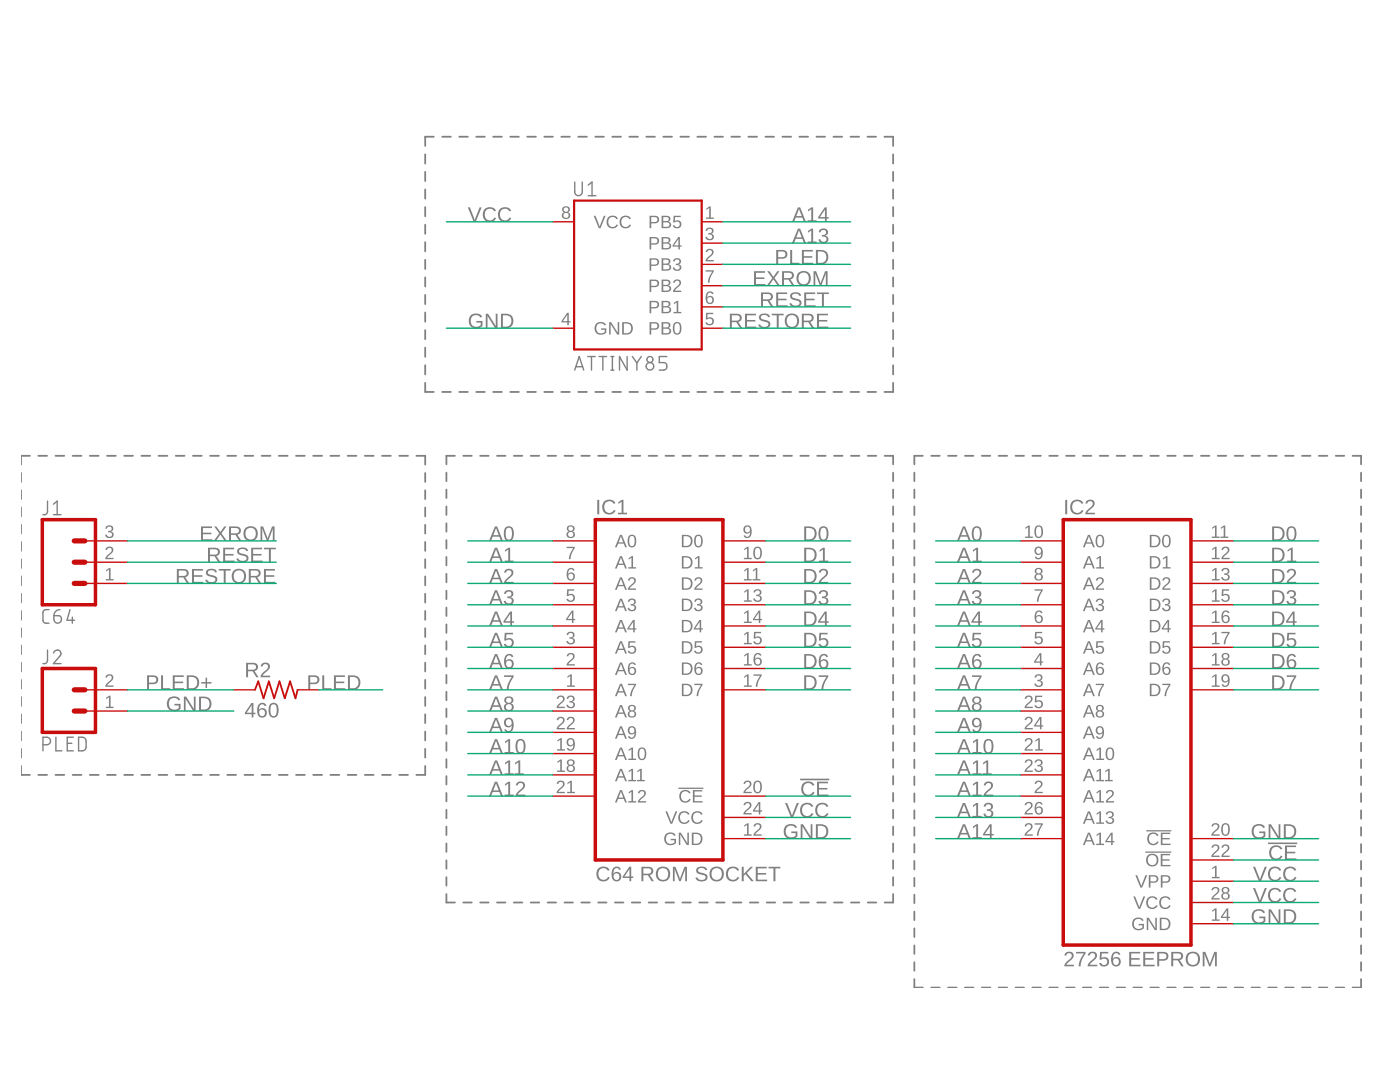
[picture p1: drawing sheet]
<svg xmlns="http://www.w3.org/2000/svg" width="279mm" height="216mm" viewBox="0 0 279 216" stroke-linecap="round" stroke-linejoin="round" font-family="sans-serif">
<g fill="none" stroke="#808080" stroke-width=".36">
<path d="M84.9 30.8v1.8M84.9 34.3v1.8M84.9 37.8v1.8M86.6 27.3h-1.7v1.8M88.2 27.3h1.8M91.7 27.3h1.7M95 27.3h1.8M98.4 27.3h1.8M101.8 27.3h1.7M105.2 27.3h1.8M108.6 27.3h1.7M112 27.3h1.7"/>
<path d="M115.4 27.3h1.7M118.8 27.3h1.7M122.2 27.3h1.7M125.6 27.3h1.7M129 27.3h1.7M132.4 27.3h1.7M135.8 27.3h1.7M139.2 27.3h1.7M142.6 27.3h1.7M146 27.3h1.7M149.4 27.3h1.7M152.8 27.3h1.7"/>
<path d="M156.1 27.3h1.8M159.5 27.3h1.8M162.9 27.3h1.8M166.3 27.3h1.8M169.7 27.3h1.7M173.1 27.3h1.7M176.5 27.3h1.7v1.8M178.2 30.8v1.8M178.2 34.3v1.8M178.2 37.8v1.8M84.9 41.3v1.9M84.9 44.8v1.9"/>
<path d="M84.9 48.3v1.9M84.9 51.8v1.9M84.9 55.4v1.8M84.9 58.8v1.9M178.2 41.3v1.9M178.2 44.8v1.9M178.2 48.3v1.9M178.2 51.8v1.9M178.2 55.4v1.8M178.2 58.8v1.9M84.9 62.4v1.8M84.9 65.9v1.8"/>
<path d="M84.9 69.4v1.8M84.9 72.9v1.8M84.9 76.4v1.8h1.7M88.2 78.2h1.8M91.7 78.2h1.7M95 78.2h1.8M98.4 78.2h1.8M101.8 78.2h1.7M105.2 78.2h1.8M108.6 78.2h1.7M112 78.2h1.7M115.4 78.2h1.7"/>
<path d="M118.8 78.2h1.7M122.2 78.2h1.7M125.6 78.2h1.7M129 78.2h1.7M132.4 78.2h1.7M135.8 78.2h1.7M139.2 78.2h1.7M142.6 78.2h1.7M146 78.2h1.7M149.4 78.2h1.7M152.8 78.2h1.7M156.1 78.2h1.8"/>
<path d="M159.5 78.2h1.8M162.9 78.2h1.8M166.3 78.2h1.8M169.7 78.2h1.7M173.1 78.2h1.7M178.2 62.4v1.8M178.2 65.9v1.8M178.2 69.4v1.8M178.2 72.9v1.8M178.2 76.4v1.8h-1.7M4.2 94.4v1.8M4.2 97.8v1.8"/>
<path d="M6 91h-1.8v1.7M7.6 91h1.8M11.1 91h1.7M14.5 91h1.8M17.9 91h1.8M21.4 91h1.7M24.8 91h1.7M28.2 91h1.8M31.6 91h1.8M35.1 91h1.7M38.5 91h1.8M41.9 91h1.8"/>
<path d="M45.4 91h1.7M48.8 91h1.7M52.2 91h1.8M55.6 91h1.8M59.1 91h1.7M62.5 91h1.8M65.9 91h1.8M69.4 91h1.7M72.8 91h1.8M76.2 91h1.8M79.7 91h1.7M83.1 91h1.8v1.7"/>
<path d="M84.9 94.4v1.8M84.9 97.8v1.8M89.1 94.3v1.7M89.1 97.7v1.7M90.8 91h-1.7v1.6M92.5 91h1.6M95.8 91h1.7M99.2 91h1.7M102.6 91h1.6M105.9 91h1.7M109.3 91h1.7M112.6 91h1.7"/>
<path d="M116 91h1.7M119.4 91h1.7M122.7 91h1.7M126.1 91h1.7M129.5 91h1.6M132.8 91h1.7M136.2 91h1.7M139.6 91h1.6M142.9 91h1.7M146.3 91h1.7M149.6 91h1.7M153 91h1.7"/>
<path d="M156.4 91h1.7M159.7 91h1.7M163.1 91h1.7M166.5 91h1.6M169.8 91h1.7M173.2 91h1.7M176.6 91h1.6v1.6M178.2 94.3v1.7M178.2 97.7v1.7M182.5 94.3v1.7M182.5 97.7v1.7M184.2 91h-1.7v1.6"/>
<path d="M185.8 91h1.7M189.2 91h1.7M192.6 91h1.7M195.9 91h1.7M199.3 91h1.7M202.7 91h1.7M206 91h1.7M209.4 91h1.7M212.8 91h1.7M216.1 91h1.7M219.5 91h1.7M222.8 91h1.7"/>
<path d="M226.2 91h1.7M229.6 91h1.7M232.9 91h1.7M236.3 91h1.7M239.7 91h1.7M243 91h1.7M246.4 91h1.7M249.8 91h1.6M253.1 91h1.7M256.5 91h1.7M259.8 91h1.7M263.2 91h1.7"/>
<path d="M266.6 91h1.7M269.9 91h1.7v1.6M271.6 94.3v1.7M271.6 97.7v1.7M4.2 101.3v1.7M4.2 104.7v1.8M4.2 108.1v1.8M4.2 111.6v1.7M4.2 115v1.8M4.2 118.5v1.7M84.9 101.3v1.7M84.9 104.7v1.8"/>
<path d="M84.9 108.1v1.8M84.9 111.6v1.7M84.9 115v1.8M84.9 118.5v1.7M89.1 101v1.7M89.1 104.4v1.7M89.1 107.8v1.7M89.1 111.1v1.7M89.1 114.5v1.7M89.1 117.9v1.6M178.2 101v1.7M178.2 104.4v1.7"/>
<path d="M178.2 107.8v1.7M178.2 111.1v1.7M178.2 114.5v1.7M178.2 117.9v1.6M182.5 101v1.8M182.5 104.4v1.7M182.5 107.8v1.7M182.5 111.2v1.7M182.5 114.5v1.7M182.5 117.9v1.7M271.6 101v1.8M271.6 104.4v1.7"/>
<path d="M271.6 107.8v1.7M271.6 111.2v1.7M271.6 114.5v1.7M271.6 117.9v1.7M4.2 121.9v1.8M4.2 125.3v1.8M4.2 128.8v1.8M4.2 132.2v1.8M4.2 135.7v1.7M4.2 139.1v1.8M84.9 121.9v1.8M84.9 125.3v1.8"/>
<path d="M84.9 128.8v1.8M84.9 132.2v1.8M84.9 135.7v1.7M84.9 139.1v1.8M89.1 121.2v1.7M89.1 124.6v1.7M89.1 128v1.6M89.1 131.3v1.7M89.1 134.7v1.7M89.1 138v1.7M178.2 121.2v1.7M178.2 124.6v1.7"/>
<path d="M178.2 128v1.6M178.2 131.3v1.7M178.2 134.7v1.7M178.2 138v1.7M182.5 121.3v1.7M182.5 124.6v1.7M182.5 128v1.7M182.5 131.4v1.7M182.5 134.7v1.7M182.5 138.1v1.7M271.6 121.3v1.7M271.6 124.6v1.7"/>
<path d="M271.6 128v1.7M271.6 131.4v1.7M271.6 134.7v1.7M271.6 138.1v1.7M4.2 142.5v1.8M4.2 146v1.7M4.2 149.4v1.8M4.2 152.8v1.8h1.8M7.6 154.6h1.8M11.1 154.6h1.7M14.5 154.6h1.8M17.9 154.6h1.8"/>
<path d="M21.4 154.6h1.7M24.8 154.6h1.7M28.2 154.6h1.8M31.6 154.6h1.8M35.1 154.6h1.7M38.5 154.6h1.8M41.9 154.6h1.8M45.4 154.6h1.7M48.8 154.6h1.7M52.2 154.6h1.8M55.6 154.6h1.8M59.1 154.6h1.7"/>
<path d="M62.5 154.6h1.8M65.9 154.6h1.8M69.4 154.6h1.7M72.8 154.6h1.8M76.2 154.6h1.8M79.7 154.6h1.7M84.9 142.5v1.8M84.9 146v1.7M84.9 149.4v1.8M84.9 152.8v1.8h-1.8M89.1 141.4v1.7M89.1 144.8v1.7"/>
<path d="M89.1 148.1v1.7M89.1 151.5v1.7M89.1 154.9v1.6M89.1 158.2v1.7M178.2 141.4v1.7M178.2 144.8v1.7M178.2 148.1v1.7M178.2 151.5v1.7M178.2 154.9v1.6M178.2 158.2v1.7M182.5 141.5v1.7M182.5 144.8v1.7"/>
<path d="M182.5 148.2v1.7M182.5 151.6v1.7M182.5 154.9v1.8M182.5 158.3v1.7M271.6 141.5v1.7M271.6 144.8v1.7M271.6 148.2v1.7M271.6 151.6v1.7M271.6 154.9v1.8M271.6 158.3v1.7M89.1 161.6v1.7M89.1 164.9v1.7"/>
<path d="M89.1 168.3v1.7M89.1 171.7v1.7M89.1 175v1.7M89.1 178.4v1.7h1.7M178.2 161.6v1.7M178.2 164.9v1.7M178.2 168.3v1.7M178.2 171.7v1.7M178.2 175v1.7M178.2 178.4v1.7h-1.6M182.5 161.7v1.7M182.5 165.1v1.7"/>
<path d="M182.5 168.4v1.7M182.5 171.8v1.7M182.5 175.2v1.6M182.5 178.5v1.7M271.6 161.7v1.7M271.6 165.1v1.7M271.6 168.4v1.7M271.6 171.8v1.7M271.6 175.2v1.6M271.6 178.5v1.7M92.5 180.1h1.6M95.8 180.1h1.7"/>
<path d="M99.2 180.1h1.7M102.6 180.1h1.6M105.9 180.1h1.7M109.3 180.1h1.7M112.6 180.1h1.7M116 180.1h1.7M119.4 180.1h1.7M122.7 180.1h1.7M126.1 180.1h1.7M129.5 180.1h1.6M132.8 180.1h1.7M136.2 180.1h1.7"/>
<path d="M139.6 180.1h1.6M142.9 180.1h1.7M146.3 180.1h1.7M149.6 180.1h1.7M153 180.1h1.7M156.4 180.1h1.7M159.7 180.1h1.7M163.1 180.1h1.7M166.5 180.1h1.6M169.8 180.1h1.7M173.2 180.1h1.7M182.5 181.9v1.7"/>
<path d="M182.5 185.3v1.7M182.5 188.6v1.7M182.5 192v1.7M182.5 195.4v1.7h1.7M185.8 197.1h1.7M189.2 197.1h1.7M192.6 197.1h1.7M195.9 197.1h1.7M199.3 197.1h1.7M202.7 197.1h1.7M206 197.1h1.7M209.4 197.1h1.7"/>
<path d="M212.8 197.1h1.7M216.1 197.1h1.7M219.5 197.1h1.7M222.8 197.1h1.7M226.2 197.1h1.7M229.6 197.1h1.7M232.9 197.1h1.7M236.3 197.1h1.7M239.7 197.1h1.7M243 197.1h1.7M246.4 197.1h1.7M249.8 197.1h1.6"/>
<path d="M253.1 197.1h1.7M256.5 197.1h1.7M259.8 197.1h1.7M263.2 197.1h1.7M266.6 197.1h1.7M271.6 181.9v1.7M271.6 185.3v1.7M271.6 188.6v1.7M271.6 192v1.7M271.6 195.4v1.7h-1.7"/>
</g>
<path d="M9.8 121.6a1.06 1.06 0 0 0-1.1 .3l-.1 2 .4 .4 .8 .1M10.8 122.9h.9a.76 .76 0 0 1 .6 .8 .76 .76 0 0 1-.8 .7 .76 .76 0 0 1-.7-.8zM12 121.6a1.19 1.19 0 0 0-1.2 1.3M14 121.6l-.6 2.2h1.5M14.4 123.1v1.3M8.6 148.6h.7a.75 .75 0 0 0 .8-.7 .75 .75 0 0 0-.8-.8h-.7v2.7M11.2 147.1v2.7h1.2M13.4 148.3h.9M14.6 147.1h-1.2v2.7h1.2M15.7 147.1l1 .1 .3 .2 .2 .5v1.2a.74 .74 0 0 1-.8 .7h-.7z" fill="none" stroke="#808080" stroke-width=".28"/>
<g fill="#808080">
<path d="M50.2 140.3h.4v1.9h.4v.3h-.4v.7h-.4v-.7h-1.3v-.3zM50.2 140.7l-1 1.5h1zM51.8 140.4a.87 .87 0 0 1 1.4 .4l-.4 .1a.6 .6 0 0 0-.7-.3 .6 .6 0 0 0-.4 .7v.4a.94 .94 0 0 1 1.4 0 .94 .94 0 0 1-.2 1.4 .94 .94 0 0 1-1.3-.3 2.25 2.25 0 0 1 .2-2.4zM51.9 141.7a.66 .66 0 0 0 .1 1.1 .66 .66 0 0 0 1-.5 .66 .66 0 0 0-.9-.7zM54 140.4a1 1 0 0 1 1.1 0 1 1 0 0 1 .5 1 1.29 1.29 0 0 1-1.3 1.8 1.93 1.93 0 0 1-.3-2.8zM54.2 140.7a1.95 1.95 0 0 0 .2 2.2h.4a1.77 1.77 0 0 0 0-2.3z"/>
<path d="M119.4 173.3a1.44 1.44 0 0 1 2.3 .3l-.4 .2a1.03 1.03 0 0 0-1.4-.4 1.03 1.03 0 0 0-.4 1.3 1 1 0 0 0 .8 .9 1 1 0 0 0 1.1-.6l.3 .1a1.47 1.47 0 0 1-2.1 .5 1.47 1.47 0 0 1-.4-2.1zM122.5 173.1a.87 .87 0 0 1 1.4 .4l-.3 .1a.6 .6 0 0 0-.8-.3 .6 .6 0 0 0-.4 .7v.4a.94 .94 0 0 1 1.4 0 .94 .94 0 0 1-.1 1.4 .94 .94 0 0 1-1.4-.3 2.25 2.25 0 0 1 .2-2.4zM122.6 174.4a.66 .66 0 0 0 .1 1.1 .66 .66 0 0 0 1-.5 .66 .66 0 0 0-.8-.7zM125.6 173h.4v1.9h.4v.3h-.4v.6h-.4v-.6h-1.3v-.3zM125.6 173.4l-1 1.5h1zM128 173h1.4a.84 .84 0 0 1 1 .6 .84 .84 0 0 1-.7 1l.8 1.2h-.5l-.7-1.2h-.9v1.2h-.4zM128.4 173.3v1h.9a.54 .54 0 0 0 .7-.5 .54 .54 0 0 0-.7-.5zM131.3 173.3a1.47 1.47 0 0 1 2.2 .1 1.47 1.47 0 0 1-.4 2.2 1.47 1.47 0 0 1-2.1-.7l-.1-.8zM131.6 173.5a1.17 1.17 0 0 0-.2 1.5 1.17 1.17 0 0 0 1.5 .4 1.16 1.16 0 0 0 .3-1.6 1.16 1.16 0 0 0-1.6-.3zM134.3 173h.5l.9 2.4 .9-2.4h.5v2.8h-.4l.1-2.5-1 2.5h-.2l-1-2.5v2.5h-.3zM139.1 173.3a1.31 1.31 0 0 1 2 .3h-.3a.81 .81 0 0 0-.8-.4 .81 .81 0 0 0-.7 .5 1.41 1.41 0 0 0 1.3 .6 .78 .78 0 0 1 .6 .9 .78 .78 0 0 1-.8 .7 1.31 1.31 0 0 1-1.6-.8h.4a.92 .92 0 0 0 .8 .5 .92 .92 0 0 0 .8-.5 1.26 1.26 0 0 0-1.2-.7 .73 .73 0 0 1-.5-1.1zM142 173.3a1.47 1.47 0 0 1 2.2 .1 1.47 1.47 0 0 1-.4 2.2 1.47 1.47 0 0 1-2.1-.7l-.1-.8zM142.3 173.5a1.17 1.17 0 0 0-.2 1.5 1.17 1.17 0 0 0 1.5 .4 1.16 1.16 0 0 0 .3-1.6 1.16 1.16 0 0 0-1.6-.3zM145.2 173.3a1.44 1.44 0 0 1 2.3 .3l-.4 .2a1.03 1.03 0 0 0-1.3-.4 1.03 1.03 0 0 0-.5 1.3 1 1 0 0 0 .9 .9 1 1 0 0 0 1-.6l.3 .1a1.47 1.47 0 0 1-2.1 .5 1.47 1.47 0 0 1-.3-2.1zM148 173h.4v1.4l1.4-1.4h.5l-1.3 1.2 1.4 1.6h-.4l-1.2-1.4-.4 .3v1.1h-.4zM150.8 173h2.2v.3h-1.8v.9h1.7v.3h-1.7v1h1.9v.3h-2.3zM153.4 173h2.3v.3h-.9v2.5h-.4v-2.5h-1z"/>
<path d="M212.7 190.1a.93 .93 0 0 1 1.5 .2 .93 .93 0 0 1-.6 1.3l-.8 .9h1.5v.3h-1.9a2.94 2.94 0 0 1 1.3-1.7 .56 .56 0 0 0-.1-.9 .56 .56 0 0 0-.8 .5l-.4-.1zM214.7 189.9h2v.3l-.9 1.6-.1 1h-.4a4.5 4.5 0 0 1 1-2.6h-1.6zM217.4 190.1a.93 .93 0 0 1 1.4 .2 .93 .93 0 0 1-.5 1.3l-.8 .9h1.5v.3h-1.9a2.94 2.94 0 0 1 1.3-1.7 .56 .56 0 0 0-.1-.9 .56 .56 0 0 0-.8 .5l-.4-.1zM219.5 189.9h1.7v.3h-1.3l-.1 1a.98 .98 0 0 1 1.6 .7 .98 .98 0 0 1-1.5 .9l-.4-.3-.1-.3 .3-.1a.64 .64 0 0 0 1 .3 .64 .64 0 0 0 .1-1 .64 .64 0 0 0-1 .1h-.4zM222.2 190.1a.87 .87 0 0 1 1.4 .4h-.4a.6 .6 0 0 0-.7-.2 .6 .6 0 0 0-.4 .7v.3a.94 .94 0 0 1 1.4 .1 .94 .94 0 0 1-.1 1.3 .94 .94 0 0 1-1.4-.2 2.25 2.25 0 0 1 .2-2.4zM222.3 191.4a.66 .66 0 0 0 .1 1.1 .66 .66 0 0 0 1-.5 .66 .66 0 0 0-.8-.7zM225.4 189.9h2.1v.4h-1.7v.9h1.6v.3h-1.6v1h1.8v.3h-2.2zM228.2 189.9h2.1v.4h-1.8v.9h1.7v.3h-1.7v1h1.9v.3h-2.2zM231 189.9a2.52 2.52 0 0 1 1.9 .3 .9 .9 0 0 1 .2 1 .9 .9 0 0 1-.9 .5h-.9v1.1h-.3zM231.3 190.2v1.2h.8a.58 .58 0 0 0 .7-.6 .58 .58 0 0 0-.7-.6zM233.7 189.9h1.4a.84 .84 0 0 1 1 .7 .84 .84 0 0 1-.7 1l.8 1.2h-.4l-.8-1.2h-.9v1.2h-.4zM234.1 190.2v1.1h1a.54 .54 0 0 0 .6-.5 .54 .54 0 0 0-.6-.6zM237 190.3a1.47 1.47 0 0 1 2.2 .1 1.47 1.47 0 0 1-.4 2.2 1.47 1.47 0 0 1-2.1-.7v-.9zM237.3 190.5a1.17 1.17 0 0 0-.1 1.5 1.17 1.17 0 0 0 1.4 .4 1.16 1.16 0 0 0 .4-1.7 1.16 1.16 0 0 0-1.7-.2zM240 189.9h.5l.9 2.5 .9-2.5h.5v2.9h-.3v-2.5l-.9 2.5h-.3l-.9-2.5v2.5h-.4z"/>
</g>
<g fill="none" stroke="#808080" stroke-width=".28">
<path d="M114.7 73.9l.9-2.8 .9 2.8M114.9 73.2h1.4M117.3 71.1h1.5M118 71.1v2.8M119.5 71.1h1.6M120.3 71.1v2.8M121.9 71.1h.6M121.9 73.9h.6M122.2 71.1v2.8M125.2 71.1v2.8l-1.6-2.8v2.8M126.2 71.1l.9 1.3M127.1 72.4v1.5"/>
<path d="M128 71.1l-.9 1.3M133.1 71.1h-1.5v1.2h.9a.76 .76 0 0 1 .6 .8 .76 .76 0 0 1-.6 .8h-.9"/>
<circle cx="129.7" cy="71.7" r=".6"/>
<circle cx="129.7" cy="73.1" r=".76"/>
</g>
<g fill="#808080">
<path d="M21.2 113.8l.6-.5h.3v2.3h.6v.2h-1.6v-.2h.6v-1.9l-.5 .3z"/>
<path d="M21.3 109.2a.8 .8 0 0 1 1.2 .2 .8 .8 0 0 1-.4 1.2l-.7 .7h1.3v.3h-1.7a2.81 2.81 0 0 1 1.1-1.5 .48 .48 0 0 0 0-.8 .48 .48 0 0 0-.7 .4h-.4z"/>
<path d="M21.3 105a.73 .73 0 0 1 1-.1 .73 .73 0 0 1 .1 1.1l-.3 .1a.67 .67 0 0 1 .6 .8 .67 .67 0 0 1-.9 .5l-.7-.3-.1-.4h.3a.5 .5 0 0 0 .7 .4 .5 .5 0 0 0 .2-.8l-.6-.1v-.3a.48 .48 0 0 0 .7-.2 .48 .48 0 0 0-.4-.6 .48 .48 0 0 0-.6 .4h-.3z"/>
</g>
<path d="M9.5 100l-.1 2.3-.3 .4h-.5M10.7 102.7h1.5M10.7 100.6l.7-.6v2.7" fill="none" stroke="#808080" stroke-width=".28"/>
<g fill="#808080">
<path d="M21.2 139.2l.6-.4h.3v2.2h.6v.3h-1.6v-.3h.6v-1.9l-.5 .4z"/>
<path d="M21.3 134.7a.8 .8 0 0 1 1.2 .2 .8 .8 0 0 1-.4 1.1l-.7 .8h1.3v.2h-1.7a2.81 2.81 0 0 1 1.1-1.4 .48 .48 0 0 0 0-.8 .48 .48 0 0 0-.7 .4h-.4z"/>
</g>
<path d="M9.5 129.7l-.1 2.3-.3 .4h-.5M10.7 130.3a.74 .74 0 0 1 1-.6 .74 .74 0 0 1 .2 1.2l-1.2 1.5h1.5" fill="none" stroke="#808080" stroke-width=".28"/>
<g fill="#808080">
<path d="M113.2 135l.6-.4h.3v2.2h.6v.2h-1.5v-.2h.6v-1.9l-.6 .4z"/>
<path d="M113.3 130.5a.8 .8 0 0 1 1.3 .1 .8 .8 0 0 1-.5 1.2l-.7 .7h1.3v.3h-1.6a2.81 2.81 0 0 1 1.1-1.4 .48 .48 0 0 0-.1-.8 .48 .48 0 0 0-.7 .4l-.3-.1z"/>
<path d="M113.3 126.2a.73 .73 0 0 1 1.1-.1 .73 .73 0 0 1 0 1.1l-.2 .1a.67 .67 0 0 1 .6 .8 .67 .67 0 0 1-.9 .5l-.7-.3-.2-.4h.4a.5 .5 0 0 0 .6 .4 .5 .5 0 0 0 .3-.8l-.7-.1v-.2a.48 .48 0 0 0 .7-.3 .48 .48 0 0 0-.3-.6 .48 .48 0 0 0-.6 .4h-.3z"/>
<path d="M113.2 117.6h1.4v.3h-1.1l-.1 .7a.85 .85 0 0 1 1.2 .2 .85 .85 0 0 1-.1 1.2 .85 .85 0 0 1-1.2 0l-.3-.5h.4a.56 .56 0 0 0 .8 .2 .56 .56 0 0 0 .1-.8 .56 .56 0 0 0-.9 0h-.3z"/>
<path d="M113.1 109.1h1.6v.3l-.7 1.3-.1 .9h-.4a3.9 3.9 0 0 1 .9-2.2h-1.3z"/>
<path d="M49.1 132.3h1.4a.84 .84 0 0 1 1 .6 .84 .84 0 0 1-.7 1l.8 1.2h-.4l-.8-1.2h-.9v1.2h-.4zM49.5 132.6v1h1a.54 .54 0 0 0 .6-.5 .54 .54 0 0 0-.7-.5zM52.3 132.4a.93 .93 0 0 1 1.5 .2 .93 .93 0 0 1-.6 1.4l-.8 .8h1.5v.3h-1.9a2.94 2.94 0 0 1 1.3-1.6 .56 .56 0 0 0-.1-1 .56 .56 0 0 0-.8 .5h-.4z"/>
<path d="M123.7 136.4h.4l1 2.5h-.3l-.3-.7h-1.1l-.3 .7h-.4zM123.9 136.7l-.4 1.2h.9zM125.3 136.4h1.6v.3l-.7 1.3-.1 .9h-.3a3.9 3.9 0 0 1 .8-2.2h-1.3z"/>
<path d="M123.7 132.2h.4l1 2.5h-.3l-.3-.8h-1.1l-.3 .8h-.4zM123.9 132.4l-.4 1.3h.9zM125.7 132.3l.5-.1a.66 .66 0 0 1 .7 .5h-.3a.52 .52 0 0 0-.7-.2 .52 .52 0 0 0-.3 .6v.3a.81 .81 0 0 1 1.2 0 .81 .81 0 0 1-.1 1.2 .81 .81 0 0 1-1.2-.2 1.88 1.88 0 0 1 .2-2.1zM125.6 133.8a.53 .53 0 0 0 1 0 .53 .53 0 0 0-1 0z"/>
<path d="M123.7 127.9h.4l1 2.5h-.3l-.3-.7h-1.1l-.3 .7h-.4zM123.9 128.2l-.4 1.2h.9zM125.4 127.9h1.4v.3h-1.1v.8a.85 .85 0 0 1 1.1 .2 .85 .85 0 0 1-.1 1.1 .85 .85 0 0 1-1.2 0l-.2-.4 .3-.1a.56 .56 0 0 0 .8 .3 .56 .56 0 0 0 .1-.9 .56 .56 0 0 0-.9 .1h-.3z"/>
<path d="M123.7 123.7h.4l1 2.5h-.3l-.3-.7h-1.1l-.3 .7h-.4zM123.9 124l-.4 1.2h.9zM126.3 123.7h.4v1.7h.3v.2h-.3v.6h-.3v-.6h-1.2v-.2zM126.4 124.1l-.9 1.3h.9z"/>
<path d="M114.1 121.8h.3v1.7h.4v.3h-.4v.5h-.3v-.5h-1.1v-.3zM114.1 122.2l-.8 1.3h.8z"/>
<path d="M123.7 119.5h.4l1 2.4h-.3l-.3-.7h-1.1l-.3 .7h-.4zM123.9 119.7l-.4 1.3h.9zM125.5 119.6a.73 .73 0 0 1 1.1-.1 .73 .73 0 0 1 .1 1.1l-.3 .1a.67 .67 0 0 1 .6 .8 .67 .67 0 0 1-.9 .5l-.7-.3-.1-.4h.3a.5 .5 0 0 0 .7 .4 .5 .5 0 0 0 .2-.8l-.7-.1v-.3a.48 .48 0 0 0 .7-.2 .48 .48 0 0 0-.3-.6 .48 .48 0 0 0-.6 .4h-.3z"/>
<path d="M123.7 115.2h.4l1 2.5h-.3l-.3-.7h-1.1l-.3 .7h-.4zM123.9 115.5l-.4 1.2h.9zM125.6 115.4a.8 .8 0 0 1 1.2 .1 .8 .8 0 0 1-.4 1.2l-.8 .7h1.3v.3h-1.6a2.81 2.81 0 0 1 1.1-1.4 .48 .48 0 0 0-.1-.8 .48 .48 0 0 0-.7 .4l-.3-.1z"/>
<path d="M113.5 113.5l.5-.2a.66 .66 0 0 1 .7 .5l-.3 .1a.52 .52 0 0 0-.7-.3 .52 .52 0 0 0-.3 .7v.3a.81 .81 0 0 1 1.2 0 .81 .81 0 0 1-.1 1.1 .81 .81 0 0 1-1.2-.2 1.88 1.88 0 0 1 .2-2zM113.4 115a.53 .53 0 0 0 1 0 .53 .53 0 0 0-1 0z"/>
<path d="M123.7 111h.4l1 2.4h-.3l-.3-.7h-1.1l-.3 .7h-.4zM123.9 111.2l-.4 1.3h.9zM125.5 111.4l.5-.4h.3v2.2h.6v.2h-1.5v-.2h.6v-1.9l-.5 .4z"/>
<path d="M123.7 106.7h.4l1 2.5h-.3l-.3-.7h-1.1l-.3 .7h-.4zM123.9 107l-.4 1.2h.9zM125.6 106.8a.93 .93 0 0 1 1.1 .1 .93 .93 0 0 1 .3 1.1 .9 .9 0 0 1-.4 1.1 .9 .9 0 0 1-1.1-.2 1.94 1.94 0 0 1 .1-2.1zM125.8 107.1a1.68 1.68 0 0 0 .1 1.9h.4a1.52 1.52 0 0 0 0-2z"/>
<path d="M113.3 105a.76 .76 0 0 1 1-.1 .76 .76 0 0 1 .3 .9l-.4 .2a.73 .73 0 0 1 .5 1 .73 .73 0 0 1-1 .3 .67 .67 0 0 1-.6-.6 .67 .67 0 0 1 .4-.7l-.4-.3v-.4zM113.4 105.5a.5 .5 0 0 0 1 0 .5 .5 0 0 0-1 0zM113.4 106.6a.52 .52 0 0 0 1 0 .52 .52 0 0 0-1 0z"/>
<path d="M136.1 106.7h.8a1.24 1.24 0 0 1 1.3 1.2 1.24 1.24 0 0 1-1.2 1.3h-.9zM136.4 107v1.9h.6a.97 .97 0 0 0 .9-1 .97 .97 0 0 0-1-.9zM138.9 106.8a.93 .93 0 0 1 1.1 .1 .93 .93 0 0 1 .2 1.1 .9 .9 0 0 1-.3 1.1 .9 .9 0 0 1-1.2-.2 1.94 1.94 0 0 1 .2-2.1zM139.1 107a1.68 1.68 0 0 0 .1 1.9h.4a1.52 1.52 0 0 0 0-1.9z"/>
<path d="M148.6 105a.91 .91 0 0 1 1.1 0 .91 .91 0 0 1 .3 1 .95 .95 0 0 1-.3 1.2 .95 .95 0 0 1-1.1 0l-.2-.3 .3-.1a.53 .53 0 0 0 .7 .3 .53 .53 0 0 0 .3-.7v-.3a.8 .8 0 0 1-1.2 .1 .8 .8 0 0 1 .1-1.2zM148.6 105.7a.55 .55 0 0 0 1.1 0 .55 .55 0 0 0-1.1 0z"/>
<path d="M136.1 111h.8a1.24 1.24 0 0 1 1.3 1.1 1.24 1.24 0 0 1-1.2 1.3h-.9zM136.4 111.2v2h.6a.97 .97 0 0 0 .9-1 .97 .97 0 0 0-1-1zM138.7 111.4l.6-.4h.3v2.2h.6v.2h-1.5v-.2h.6v-1.9l-.6 .4z"/>
<path d="M148.5 109.5l.6-.4h.3v2.2h.6v.3h-1.5v-.3h.6v-1.9l-.6 .4zM150.7 109.2a.93 .93 0 0 1 1.1 .1 .93 .93 0 0 1 .2 1 .9 .9 0 0 1-.3 1.1 .9 .9 0 0 1-1.2-.1 1.94 1.94 0 0 1 .2-2.1zM150.9 109.4a1.68 1.68 0 0 0 .1 1.9h.4a1.52 1.52 0 0 0 0-1.9z"/>
<path d="M136.1 115.2h.8a1.24 1.24 0 0 1 1.3 1.2 1.24 1.24 0 0 1-1.2 1.3h-.9zM136.4 115.5v1.9h.6a.97 .97 0 0 0 .9-1 .97 .97 0 0 0-1-.9zM138.8 115.3a.8 .8 0 0 1 1.3 .2 .8 .8 0 0 1-.5 1.2l-.7 .7h1.3v.3h-1.6a2.81 2.81 0 0 1 1.1-1.5 .48 .48 0 0 0-.1-.7 .48 .48 0 0 0-.7 .4l-.3-.1z"/>
<path d="M148.5 113.8l.6-.5h.3v2.3h.6v.2h-1.5v-.2h.6v-1.9l-.6 .3zM150.3 113.8l.6-.5h.2v2.3h.6v.2h-1.5v-.2h.6v-1.9l-.5 .3z"/>
<path d="M132.9 166.4a1.29 1.29 0 0 1 2 .3l-.4 .1a.95 .95 0 0 0-1.3-.2 .95 .95 0 0 0-.2 1.3 1.05 1.05 0 0 0 1.6 .2v-.4h-.7v-.3h1v.8a1.35 1.35 0 0 1-1.9 .2 1.35 1.35 0 0 1-.1-2zM135.5 166.1h.4l1.3 2.2v-2.2h.3v2.5h-.4l-1.3-2.1v2.1h-.3zM138.1 166.1h.8a1.24 1.24 0 0 1 1.3 1.2 1.24 1.24 0 0 1-1.2 1.3h-.9zM138.4 166.4v1.9h.6a.97 .97 0 0 0 .9-1 .97 .97 0 0 0-1-.9z"/>
<path d="M148.5 164.7l.6-.4h.3v2.2h.6v.3h-1.5v-.3h.6v-1.9l-.6 .4zM150.6 164.4a.8 .8 0 0 1 1.3 .2 .8 .8 0 0 1-.5 1.2l-.7 .7h1.3v.3h-1.6a2.81 2.81 0 0 1 1.1-1.5 .48 .48 0 0 0-.1-.8 .48 .48 0 0 0-.7 .4h-.3z"/>
<path d="M136.1 136.4h.8a1.24 1.24 0 0 1 1.3 1.2 1.24 1.24 0 0 1-1.2 1.3h-.9zM136.4 136.7v1.9h.6a.97 .97 0 0 0 .9-1 .97 .97 0 0 0-1-.9zM138.6 136.4h1.6v.3l-.7 1.3-.1 .9h-.4a3.9 3.9 0 0 1 .9-2.2h-1.3z"/>
<path d="M148.5 135l.6-.4h.3v2.2h.6v.2h-1.5v-.2h.6v-1.9l-.6 .4zM150.4 134.6h1.6v.2l-.7 1.4-.1 .8h-.4a3.9 3.9 0 0 1 .9-2.2h-1.3z"/>
<path d="M123.7 144.9h.4l1 2.5h-.3l-.3-.7h-1.1l-.3 .7h-.4zM123.9 145.2l-.4 1.2h.9zM125.5 145.1a.91 .91 0 0 1 1.1-.1 .91 .91 0 0 1 .3 1.1 .95 .95 0 0 1-.3 1.1 .95 .95 0 0 1-1.1 0l-.2-.3h.3a.53 .53 0 0 0 .7 .2 .53 .53 0 0 0 .3-.6v-.3a.8 .8 0 0 1-1.2 .1 .8 .8 0 0 1 .1-1.2zM125.5 145.7a.55 .55 0 0 0 1.1 0 .55 .55 0 0 0-1.1 0z"/>
<path d="M111.4 143.2a.8 .8 0 0 1 1.2 .2 .8 .8 0 0 1-.5 1.1l-.7 .8h1.3v.2h-1.6a2.81 2.81 0 0 1 1.1-1.4 .48 .48 0 0 0-.1-.8 .48 .48 0 0 0-.7 .4h-.3zM113.4 143.2a.8 .8 0 0 1 1.2 .2 .8 .8 0 0 1-.5 1.1l-.7 .8h1.3v.2h-1.6a2.81 2.81 0 0 1 1.1-1.4 .48 .48 0 0 0-.1-.8 .48 .48 0 0 0-.7 .4h-.3z"/>
<path d="M123.7 149.2h.4l1 2.4h-.3l-.3-.7h-1.1l-.3 .7h-.4zM123.9 149.4l-.4 1.3h.9zM125.5 149.6l.5-.4h.3v2.2h.6v.2h-1.5v-.2h.6v-1.9l-.5 .4zM127.6 149.3a.93 .93 0 0 1 1.1 .1 .93 .93 0 0 1 .3 1 .9 .9 0 0 1-.4 1.1 .9 .9 0 0 1-1.1-.1 1.94 1.94 0 0 1 .1-2.1zM127.8 149.5a1.68 1.68 0 0 0 .1 1.9h.4a1.52 1.52 0 0 0 0-2z"/>
<path d="M111.3 147.7l.5-.4h.3v2.2h.6v.3h-1.5v-.3h.6v-1.9l-.5 .4zM113.3 147.5a.91 .91 0 0 1 1.1-.1 .91 .91 0 0 1 .3 1.1 .95 .95 0 0 1-.3 1.1 .95 .95 0 0 1-1.1 0l-.2-.3h.3a.53 .53 0 0 0 .7 .2 .53 .53 0 0 0 .3-.6v-.3a.8 .8 0 0 1-1.2 .1 .8 .8 0 0 1 .1-1.2zM113.3 148.1a.55 .55 0 0 0 1.1 0 .55 .55 0 0 0-1.1 0z"/>
<path d="M136.1 119.5h.8a1.24 1.24 0 0 1 1.3 1.1 1.24 1.24 0 0 1-1.2 1.3h-.9zM136.4 119.7v2h.6a.97 .97 0 0 0 .9-1 .97 .97 0 0 0-1-1zM138.8 119.6a.73 .73 0 0 1 1.1-.1 .73 .73 0 0 1 0 1l-.3 .2a.67 .67 0 0 1 .6 .8 .67 .67 0 0 1-.8 .5l-.7-.3-.2-.4h.3a.5 .5 0 0 0 .7 .4 .5 .5 0 0 0 .2-.8l-.6-.1v-.3a.48 .48 0 0 0 .7-.2 .48 .48 0 0 0-.3-.7 .48 .48 0 0 0-.6 .5h-.3z"/>
<path d="M148.5 118l.6-.4h.3v2.2h.6v.3h-1.5v-.3h.6v-1.9l-.6 .4zM150.6 117.7a.73 .73 0 0 1 1.1-.1 .73 .73 0 0 1 0 1.1l-.3 .1a.67 .67 0 0 1 .6 .8 .67 .67 0 0 1-.8 .5l-.7-.3-.2-.4h.4a.5 .5 0 0 0 .6 .4 .5 .5 0 0 0 .2-.7l-.6-.2v-.2a.48 .48 0 0 0 .7-.3 .48 .48 0 0 0-.3-.6 .48 .48 0 0 0-.6 .4h-.3z"/>
<path d="M136.1 123.7h.8a1.24 1.24 0 0 1 1.3 1.2 1.24 1.24 0 0 1-1.2 1.3h-.9zM136.4 124v1.9h.6a.97 .97 0 0 0 .9-1 .97 .97 0 0 0-1-.9zM139.6 123.7h.3v1.7h.4v.2h-.4v.6h-.3v-.6h-1.1v-.2zM139.6 124.1l-.8 1.3h.8z"/>
<path d="M148.5 122.2l.6-.4h.3v2.2h.6v.3h-1.5v-.3h.6v-1.9l-.6 .4zM151.4 121.8h.3v1.7h.4v.3h-.4v.5h-.3v-.5h-1.1v-.3zM151.4 122.2l-.8 1.3h.8z"/>
<path d="M136.1 127.9h.8a1.24 1.24 0 0 1 1.3 1.2 1.24 1.24 0 0 1-1.2 1.3h-.9zM136.4 128.2v1.9h.6a.97 .97 0 0 0 .9-1 .97 .97 0 0 0-1-.9zM138.7 127.9h1.4v.3h-1.1l-.1 .8a.85 .85 0 0 1 1.2 .2 .85 .85 0 0 1-.1 1.1 .85 .85 0 0 1-1.2 0l-.3-.4 .3-.1a.56 .56 0 0 0 .9 .3 .56 .56 0 0 0 .1-.9 .56 .56 0 0 0-.9 .1h-.3z"/>
<path d="M148.5 126.5l.6-.4h.3v2.2h.6v.3h-1.5v-.3h.6v-1.9l-.6 .4zM150.5 126.1h1.4v.3h-1.1l-.1 .7a.85 .85 0 0 1 1.2 .2 .85 .85 0 0 1-.1 1.2 .85 .85 0 0 1-1.2-.1l-.3-.4h.4a.56 .56 0 0 0 .8 .2 .56 .56 0 0 0 .1-.8 .56 .56 0 0 0-.9 0h-.3z"/>
<path d="M136.1 132.2h.8a1.24 1.24 0 0 1 1.3 1.2 1.24 1.24 0 0 1-1.2 1.3h-.9zM136.4 132.5v1.9h.6a.97 .97 0 0 0 .9-1 .97 .97 0 0 0-1-.9zM139 132.3l.5-.1a.66 .66 0 0 1 .7 .5h-.3a.52 .52 0 0 0-.7-.2 .52 .52 0 0 0-.3 .6v.3a.81 .81 0 0 1 1.2 0 .81 .81 0 0 1-.1 1.2 .81 .81 0 0 1-1.2-.2 1.88 1.88 0 0 1 .2-2.1zM138.8 133.8a.55 .55 0 0 0 1.1 0 .55 .55 0 0 0-1.1 0z"/>
<path d="M148.5 130.7l.6-.4h.3v2.2h.6v.3h-1.5v-.3h.6v-1.9l-.6 .4zM150.8 130.4l.5-.1a.66 .66 0 0 1 .7 .5h-.3a.52 .52 0 0 0-.7-.2 .52 .52 0 0 0-.3 .6v.3a.81 .81 0 0 1 1.2 0 .81 .81 0 0 1-.1 1.2 .81 .81 0 0 1-1.2-.2 1.88 1.88 0 0 1 .2-2.1zM150.7 132a.53 .53 0 0 0 1 0 .53 .53 0 0 0-1 0z"/>
<path d="M135.9 158a1.24 1.24 0 0 1 1.9 .2l-.3 .1a.95 .95 0 0 0-1.4-.1 .95 .95 0 0 0 0 1.4 .95 .95 0 0 0 1.3 0l.2-.2 .2 .1a1.26 1.26 0 0 1-1.8 .5 1.26 1.26 0 0 1-.3-1.9zM138.3 157.7h1.9v.2h-1.6v.8h1.4v.3h-1.4v.9h1.6v.2h-1.9z"/>
</g>
<path d="M135.4 157.3h5" fill="none" stroke="#808080" stroke-width=".25"/>
<g fill="#808080">
<path d="M206.5 117.6h1.6v.2l-.7 1.4-.1 .9h-.4a3.9 3.9 0 0 1 .9-2.2h-1.3z"/>
<path d="M206.6 126.1h1.4v.3h-1.1l-.1 .7a.85 .85 0 0 1 1.2 .2 .85 .85 0 0 1-.1 1.2 .85 .85 0 0 1-1.2-.1l-.3-.4h.3a.56 .56 0 0 0 .9 .2 .56 .56 0 0 0 .1-.8 .56 .56 0 0 0-.9 0h-.3z"/>
<path d="M206.7 134.7a.73 .73 0 0 1 1.1-.1 .73 .73 0 0 1 0 1.1l-.3 .1a.67 .67 0 0 1 .6 .8 .67 .67 0 0 1-.8 .5l-.7-.3-.2-.4h.3a.5 .5 0 0 0 .7 .4 .5 .5 0 0 0 .2-.8l-.6-.1v-.3a.48 .48 0 0 0 .7-.2 .48 .48 0 0 0-.3-.6 .48 .48 0 0 0-.6 .4h-.3z"/>
<path d="M206.7 155.9a.8 .8 0 0 1 1.3 .2 .8 .8 0 0 1-.5 1.2l-.7 .7h1.3v.3h-1.6a2.81 2.81 0 0 1 1.1-1.5 .48 .48 0 0 0-.1-.8 .48 .48 0 0 0-.7 .4h-.3z"/>
<path d="M241.9 173.2l.6-.4h.3v2.2h.6v.2h-1.6v-.2h.7v-1.9l-.6 .4z"/>
<path d="M148.6 155.9a.8 .8 0 0 1 1.3 .2 .8 .8 0 0 1-.5 1.2l-.7 .7h1.3v.3h-1.6a2.81 2.81 0 0 1 1.1-1.5 .48 .48 0 0 0-.1-.8 .48 .48 0 0 0-.7 .4h-.3zM150.7 155.9a.93 .93 0 0 1 1.1 .1 .93 .93 0 0 1 .2 1 .9 .9 0 0 1-.3 1.1 .9 .9 0 0 1-1.2-.1 1.94 1.94 0 0 1 .2-2.1zM150.9 156.1a1.68 1.68 0 0 0 .1 1.9h.4a1.52 1.52 0 0 0 0-2z"/>
<path d="M123.7 140.7h.4l1 2.5h-.3l-.3-.8h-1.1l-.3 .8h-.4zM123.9 140.9l-.4 1.3h.9zM125.5 140.8a.76 .76 0 0 1 1-.1 .76 .76 0 0 1 .3 1l-.3 .2a.73 .73 0 0 1 .4 .9 .73 .73 0 0 1-1 .4 .67 .67 0 0 1-.6-.6 .67 .67 0 0 1 .5-.7l-.4-.4v-.4zM125.7 141.3a.46 .46 0 0 0 .9 0 .46 .46 0 0 0-.9 0zM125.6 142.5a.52 .52 0 0 0 1 0 .52 .52 0 0 0-1 0z"/>
<path d="M111.4 139a.8 .8 0 0 1 1.2 .1 .8 .8 0 0 1-.5 1.2l-.7 .7h1.3v.3h-1.6a2.81 2.81 0 0 1 1.1-1.4 .48 .48 0 0 0-.1-.8 .48 .48 0 0 0-.7 .4l-.3-.1zM113.3 138.9a.73 .73 0 0 1 1.1 0 .73 .73 0 0 1 0 1l-.2 .1a.67 .67 0 0 1 .6 .8 .67 .67 0 0 1-.9 .5l-.7-.3-.2-.3 .4-.1a.5 .5 0 0 0 .7 .5 .5 .5 0 0 0 .2-.8l-.7-.1v-.3a.48 .48 0 0 0 .7-.2 .48 .48 0 0 0-.3-.7 .48 .48 0 0 0-.6 .4h-.3z"/>
<path d="M123.7 153.4h.4l1 2.5h-.3l-.3-.7h-1.1l-.3 .7h-.4zM123.9 153.7l-.4 1.2h.9zM125.5 153.8l.5-.4h.3v2.2h.6v.3h-1.5v-.3h.6v-1.9l-.5 .4zM127.2 153.8l.6-.4h.3v2.2h.6v.3h-1.6v-.3h.7v-1.9l-.6 .4z"/>
<path d="M111.3 152l.5-.5h.3v2.3h.6v.2h-1.5v-.2h.6v-1.9l-.5 .3zM113.3 151.7a.76 .76 0 0 1 1-.1 .76 .76 0 0 1 .3 .9l-.3 .2a.73 .73 0 0 1 .4 1 .73 .73 0 0 1-1 .3 .67 .67 0 0 1-.6-.6 .67 .67 0 0 1 .5-.7l-.4-.4-.1-.3zM113.4 152.2a.5 .5 0 0 0 1 0 .5 .5 0 0 0-1 0zM113.4 153.3a.52 .52 0 0 0 1 0 .52 .52 0 0 0-1 0z"/>
<path d="M123.7 157.7h.4l1 2.4h-.3l-.3-.7h-1.1l-.3 .7h-.4zM123.9 157.9l-.4 1.3h.9zM125.5 158.1l.5-.4h.3v2.2h.6v.2h-1.5v-.2h.6v-1.9l-.5 .4zM127.6 157.8a.8 .8 0 0 1 1.2 .2 .8 .8 0 0 1-.4 1.1l-.8 .8h1.3v.2h-1.6a2.81 2.81 0 0 1 1.1-1.4 .48 .48 0 0 0-.1-.8 .48 .48 0 0 0-.7 .4h-.3z"/>
<path d="M111.4 155.9a.8 .8 0 0 1 1.2 .2 .8 .8 0 0 1-.5 1.2l-.7 .7h1.3v.3h-1.6a2.81 2.81 0 0 1 1.1-1.5 .48 .48 0 0 0-.1-.8 .48 .48 0 0 0-.7 .4h-.3zM113.3 156.2l.5-.4h.3v2.2h.6v.3h-1.5v-.3h.6v-1.9l-.5 .4z"/>
<path d="M132.8 161.9h.3l.9 2.2 .8-2.2h.4l-1 2.5h-.4zM135.7 162.2a1.24 1.24 0 0 1 1.9 .3l-.3 .1a.95 .95 0 0 0-1.4-.2 .95 .95 0 0 0 0 1.4 .95 .95 0 0 0 1.3 0l.2-.2 .2 .2a1.26 1.26 0 0 1-1.8 .4 1.26 1.26 0 0 1-.3-1.8zM138.3 162.2a1.24 1.24 0 0 1 1.9 .3l-.3 .1a.95 .95 0 0 0-1.4-.2 .95 .95 0 0 0 0 1.4 .95 .95 0 0 0 1.3 0l.2-.2 .2 .2a1.26 1.26 0 0 1-1.8 .4 1.26 1.26 0 0 1-.3-1.8z"/>
<path d="M148.6 160.2a.8 .8 0 0 1 1.3 .1 .8 .8 0 0 1-.5 1.2l-.7 .7h1.3v.3h-1.6a2.81 2.81 0 0 1 1.1-1.4 .48 .48 0 0 0-.1-.8 .48 .48 0 0 0-.7 .4l-.3-.1zM151.4 160h.3v1.7h.4v.3h-.4v.5h-.3v-.5h-1.1v-.3zM151.4 160.4l-.8 1.3h.8z"/>
<path d="M119.2 99.7h.4v2.9h-.4zM120.6 100.1a1.44 1.44 0 0 1 2.2 .3l-.4 .1a1.03 1.03 0 0 0-1.3-.4 1.03 1.03 0 0 0-.5 1.4 1 1 0 0 0 .9 .8 1 1 0 0 0 1-.6l.3 .2a1.47 1.47 0 0 1-2 .5 1.47 1.47 0 0 1-.4-2.1zM123.4 100.2l.7-.5h.3v2.6h.7v.3h-1.8v-.3h.8v-2.2l-.7 .5z"/>
<path d="M217.1 106.7h.4l1 2.5h-.3l-.3-.7h-1.2l-.2 .7h-.4zM217.3 107l-.5 1.2h1zM219 106.8a.93 .93 0 0 1 1.1 .1 .93 .93 0 0 1 .3 1.1 .9 .9 0 0 1-.4 1.1 .9 .9 0 0 1-1.1-.2 1.94 1.94 0 0 1 .1-2.1zM219.2 107.1a1.68 1.68 0 0 0 .1 1.9h.4a1.52 1.52 0 0 0 0-2z"/>
<path d="M204.6 105.3l.6-.4h.3v2.2h.6v.2h-1.5v-.2h.6v-1.9l-.6 .4zM206.8 105a.93 .93 0 0 1 1.1 0 .93 .93 0 0 1 .3 1.1 .9 .9 0 0 1-.4 1.1 .9 .9 0 0 1-1.1-.2 1.94 1.94 0 0 1 .1-2zM207 105.2a1.68 1.68 0 0 0 .1 1.9h.4a1.52 1.52 0 0 0 0-2z"/>
<path d="M217.1 111h.4l1 2.4h-.3l-.3-.7h-1.2l-.2 .7h-.4zM217.3 111.2l-.5 1.3h1zM218.9 111.4l.5-.4h.3v2.2h.6v.2h-1.5v-.2h.6v-1.9l-.5 .4z"/>
<path d="M206.7 109.3a.91 .91 0 0 1 1.1-.1 .91 .91 0 0 1 .3 1.1 .95 .95 0 0 1-.3 1.1 .95 .95 0 0 1-1.2 0l-.1-.3h.3a.53 .53 0 0 0 .7 .2 .53 .53 0 0 0 .3-.6v-.3a.8 .8 0 0 1-1.2 .1 .8 .8 0 0 1 .1-1.2zM206.7 109.9a.55 .55 0 0 0 1.1 0 .55 .55 0 0 0-1.1 0z"/>
<path d="M217.1 115.2h.4l1 2.5h-.3l-.3-.7h-1.2l-.2 .7h-.4zM217.3 115.5l-.5 1.2h1zM219 115.4a.8 .8 0 0 1 1.2 .1 .8 .8 0 0 1-.5 1.2l-.7 .7h1.3v.3h-1.6a2.81 2.81 0 0 1 1.1-1.4 .48 .48 0 0 0-.1-.8 .48 .48 0 0 0-.7 .4l-.3-.1z"/>
<path d="M206.7 113.5a.76 .76 0 0 1 1-.1 .76 .76 0 0 1 .3 .9l-.4 .2a.73 .73 0 0 1 .5 1 .73 .73 0 0 1-1.1 .3 .67 .67 0 0 1-.6-.6 .67 .67 0 0 1 .5-.7l-.4-.4v-.3zM206.8 114a.46 .46 0 0 0 .9 0 .46 .46 0 0 0-.9 0zM206.8 115.1a.52 .52 0 0 0 1 0 .52 .52 0 0 0-1 0z"/>
<path d="M217.1 119.5h.4l1 2.4h-.3l-.3-.7h-1.2l-.2 .7h-.4zM217.3 119.7l-.5 1.3h1zM218.9 119.6a.73 .73 0 0 1 1.1-.1 .73 .73 0 0 1 0 1.1l-.2 .1a.67 .67 0 0 1 .6 .8 .67 .67 0 0 1-.9 .5l-.7-.3-.2-.4h.4a.5 .5 0 0 0 .7 .4 .5 .5 0 0 0 .2-.8l-.7-.1v-.3a.48 .48 0 0 0 .7-.2 .48 .48 0 0 0-.3-.6 .48 .48 0 0 0-.6 .4h-.3z"/>
<path d="M217.1 123.7h.4l1 2.5h-.3l-.3-.7h-1.2l-.2 .7h-.4zM217.3 124l-.5 1.2h1zM219.7 123.7h.4v1.7h.3v.2h-.3v.6h-.3v-.6h-1.2v-.2zM219.8 124.1l-.9 1.3h.9z"/>
<path d="M206.9 122l.5-.2a.66 .66 0 0 1 .7 .5l-.3 .1a.52 .52 0 0 0-.7-.3 .52 .52 0 0 0-.3 .6v.3a.81 .81 0 0 1 1.2 .1 .81 .81 0 0 1-.1 1.1 .81 .81 0 0 1-1.2-.2 1.88 1.88 0 0 1 .2-2zM206.7 123.5a.55 .55 0 0 0 1.1 0 .55 .55 0 0 0-1.1 0z"/>
<path d="M217.1 127.9h.4l1 2.5h-.3l-.3-.7h-1.2l-.2 .7h-.4zM217.3 128.2l-.5 1.2h1zM218.8 127.9h1.4v.3h-1.1l-.1 .8a.85 .85 0 0 1 1.2 .2 .85 .85 0 0 1-.1 1.1 .85 .85 0 0 1-1.2 0l-.2-.4 .3-.1a.56 .56 0 0 0 .8 .3 .56 .56 0 0 0 .1-.9 .56 .56 0 0 0-.9 .1h-.3z"/>
<path d="M217.1 132.2h.4l1 2.5h-.3l-.3-.8h-1.2l-.2 .8h-.4zM217.3 132.4l-.5 1.3h1zM219.1 132.3l.5-.1a.66 .66 0 0 1 .7 .5h-.3a.52 .52 0 0 0-.7-.2 .52 .52 0 0 0-.3 .6v.3a.81 .81 0 0 1 1.2 0 .81 .81 0 0 1-.1 1.2 .81 .81 0 0 1-1.2-.2 1.88 1.88 0 0 1 .2-2.1zM219 133.8a.53 .53 0 0 0 1 0 .53 .53 0 0 0-1 0z"/>
<path d="M207.5 130.3h.3v1.7h.4v.2h-.4v.6h-.3v-.6h-1.1v-.2zM207.5 130.7l-.8 1.3h.8z"/>
<path d="M217.1 136.4h.4l1 2.5h-.3l-.3-.7h-1.2l-.2 .7h-.4zM217.3 136.7l-.5 1.2h1zM218.7 136.4h1.6v.3l-.7 1.3-.1 .9h-.4a3.9 3.9 0 0 1 .9-2.2h-1.3z"/>
<path d="M217.1 140.7h.4l1 2.5h-.3l-.3-.8h-1.2l-.2 .8h-.4zM217.3 140.9l-.5 1.3h1zM218.9 140.8a.76 .76 0 0 1 1-.1 .76 .76 0 0 1 .3 1l-.3 .2a.73 .73 0 0 1 .4 .9 .73 .73 0 0 1-1 .4 .67 .67 0 0 1-.6-.6 .67 .67 0 0 1 .5-.7l-.5-.4v-.4zM219 141.3a.5 .5 0 0 0 1 0 .5 .5 0 0 0-1 0zM219 142.5a.52 .52 0 0 0 1 0 .52 .52 0 0 0-1 0z"/>
<path d="M204.7 139a.8 .8 0 0 1 1.3 .1 .8 .8 0 0 1-.5 1.2l-.7 .7h1.3v.3h-1.6a2.81 2.81 0 0 1 1.1-1.4 .48 .48 0 0 0-.1-.8 .48 .48 0 0 0-.7 .4l-.3-.1zM206.6 138.8h1.4v.3h-1.1l-.1 .8a.85 .85 0 0 1 1.2 .2 .85 .85 0 0 1-.1 1.1 .85 .85 0 0 1-1.2 0l-.3-.5h.4a.56 .56 0 0 0 .8 .2 .56 .56 0 0 0 .1-.8 .56 .56 0 0 0-.9 0h-.3z"/>
<path d="M217.1 144.9h.4l1 2.5h-.3l-.3-.7h-1.2l-.2 .7h-.4zM217.3 145.2l-.5 1.2h1zM218.9 145.1a.91 .91 0 0 1 1.1-.1 .91 .91 0 0 1 .3 1.1 .95 .95 0 0 1-.3 1.1 .95 .95 0 0 1-1.1 0l-.2-.3h.3a.53 .53 0 0 0 .7 .2 .53 .53 0 0 0 .3-.6v-.3a.8 .8 0 0 1-1.2 .1 .8 .8 0 0 1 .1-1.2zM218.9 145.7a.55 .55 0 0 0 1.1 0 .55 .55 0 0 0-1.1 0z"/>
<path d="M204.7 143.2a.8 .8 0 0 1 1.3 .2 .8 .8 0 0 1-.5 1.1l-.7 .8h1.3v.2h-1.6a2.81 2.81 0 0 1 1.1-1.4 .48 .48 0 0 0-.1-.8 .48 .48 0 0 0-.7 .4h-.3zM207.5 143.1h.3v1.6h.4v.3h-.4v.5h-.3v-.5h-1.1v-.3zM207.5 143.4l-.8 1.3h.8z"/>
<path d="M217.1 149.2h.4l1 2.4h-.3l-.3-.7h-1.2l-.2 .7h-.4zM217.3 149.4l-.5 1.3h1zM218.9 149.6l.5-.4h.3v2.2h.6v.2h-1.5v-.2h.6v-1.9l-.5 .4zM221 149.3a.93 .93 0 0 1 1.1 .1 .93 .93 0 0 1 .3 1 .9 .9 0 0 1-.4 1.1 .9 .9 0 0 1-1.1-.1 1.94 1.94 0 0 1 .1-2.1zM221.2 149.5a1.68 1.68 0 0 0 .1 1.9h.4a1.52 1.52 0 0 0 0-2z"/>
<path d="M204.7 147.4a.8 .8 0 0 1 1.3 .2 .8 .8 0 0 1-.5 1.2l-.7 .7h1.3v.3h-1.6a2.81 2.81 0 0 1 1.1-1.5 .48 .48 0 0 0-.1-.8 .48 .48 0 0 0-.7 .4h-.3zM206.6 147.7l.6-.4h.3v2.2h.6v.3h-1.5v-.3h.6v-1.9l-.6 .4z"/>
<path d="M217.1 153.4h.4l1 2.5h-.3l-.3-.7h-1.2l-.2 .7h-.4zM217.3 153.7l-.5 1.2h1zM218.9 153.8l.5-.4h.3v2.2h.6v.3h-1.5v-.3h.6v-1.9l-.5 .4zM220.6 153.8l.6-.4h.3v2.2h.6v.3h-1.6v-.3h.6v-1.9l-.5 .4z"/>
<path d="M204.7 151.7a.8 .8 0 0 1 1.3 .1 .8 .8 0 0 1-.5 1.2l-.7 .8h1.3v.2h-1.6a2.81 2.81 0 0 1 1.1-1.4 .48 .48 0 0 0-.1-.8 .48 .48 0 0 0-.7 .4h-.3zM206.7 151.7a.73 .73 0 0 1 1.1-.1 .73 .73 0 0 1 0 1l-.2 .2a.67 .67 0 0 1 .6 .7 .67 .67 0 0 1-.9 .6l-.7-.3-.2-.4h.4a.5 .5 0 0 0 .6 .4 .5 .5 0 0 0 .3-.8l-.7-.1v-.3a.48 .48 0 0 0 .7-.2 .48 .48 0 0 0-.3-.7 .48 .48 0 0 0-.6 .5h-.3z"/>
<path d="M217.1 157.7h.4l1 2.4h-.3l-.3-.7h-1.2l-.2 .7h-.4zM217.3 157.9l-.5 1.3h1zM218.9 158.1l.5-.4h.3v2.2h.6v.2h-1.5v-.2h.6v-1.9l-.5 .4zM221 157.8a.8 .8 0 0 1 1.2 .2 .8 .8 0 0 1-.5 1.1l-.7 .8h1.3v.2h-1.6a2.81 2.81 0 0 1 1.1-1.4 .48 .48 0 0 0-.1-.8 .48 .48 0 0 0-.7 .4h-.3z"/>
<path d="M217.1 161.9h.4l1 2.5h-.3l-.3-.7h-1.2l-.2 .7h-.4zM217.3 162.2l-.5 1.2h1zM218.9 162.3l.5-.4h.3v2.2h.6v.3h-1.5v-.3h.6v-1.9l-.5 .4zM220.9 162a.73 .73 0 0 1 1.1-.1 .73 .73 0 0 1 0 1.1l-.2 .1a.67 .67 0 0 1 .6 .8 .67 .67 0 0 1-.9 .5l-.7-.3-.2-.4h.4a.5 .5 0 0 0 .7 .5 .5 .5 0 0 0 .2-.8l-.7-.1v-.3a.48 .48 0 0 0 .7-.3 .48 .48 0 0 0-.3-.6 .48 .48 0 0 0-.6 .4h-.3z"/>
<path d="M204.7 160.2a.8 .8 0 0 1 1.3 .1 .8 .8 0 0 1-.5 1.2l-.7 .7h1.3v.3h-1.6a2.81 2.81 0 0 1 1.1-1.4 .48 .48 0 0 0-.1-.8 .48 .48 0 0 0-.7 .4l-.3-.1zM206.9 160.2l.5-.2a.66 .66 0 0 1 .7 .5l-.3 .1a.52 .52 0 0 0-.7-.3 .52 .52 0 0 0-.3 .6v.3a.81 .81 0 0 1 1.2 .1 .81 .81 0 0 1-.1 1.1 .81 .81 0 0 1-1.2-.2 1.88 1.88 0 0 1 .2-2zM206.8 161.7a.53 .53 0 0 0 1 0 .53 .53 0 0 0-1 0z"/>
<path d="M229.5 106.7h.8a1.24 1.24 0 0 1 1.3 1.2 1.24 1.24 0 0 1-1.2 1.3h-.9zM229.8 107v1.9h.6a.97 .97 0 0 0 .9-1 .97 .97 0 0 0-1-.9zM232.3 106.8a.93 .93 0 0 1 1.1 .1 .93 .93 0 0 1 .2 1.1 .9 .9 0 0 1-.3 1.1 .9 .9 0 0 1-1.2-.2 1.94 1.94 0 0 1 .2-2.1zM232.5 107a1.68 1.68 0 0 0 .1 1.9h.3a1.52 1.52 0 0 0 0-1.9z"/>
<path d="M241.9 105.3l.6-.4h.3v2.2h.6v.2h-1.6v-.2h.7v-1.9l-.6 .4zM243.7 105.3l.5-.4h.3v2.2h.6v.2h-1.5v-.2h.6v-1.9l-.5 .4z"/>
<path d="M229.5 111h.8a1.24 1.24 0 0 1 1.3 1.1 1.24 1.24 0 0 1-1.2 1.3h-.9zM229.8 111.2v2h.6a.97 .97 0 0 0 .9-1 .97 .97 0 0 0-1-1zM232.1 111.4l.6-.4h.3v2.2h.6v.2h-1.6v-.2h.7v-1.9l-.6 .4z"/>
<path d="M241.9 109.5l.6-.4h.3v2.2h.6v.3h-1.6v-.3h.7v-1.9l-.6 .4zM244 109.2a.8 .8 0 0 1 1.3 .2 .8 .8 0 0 1-.5 1.2l-.7 .7h1.3v.3h-1.6a2.81 2.81 0 0 1 1.1-1.5 .48 .48 0 0 0-.1-.8 .48 .48 0 0 0-.7 .4h-.3z"/>
<path d="M229.5 115.2h.8a1.24 1.24 0 0 1 1.3 1.2 1.24 1.24 0 0 1-1.2 1.3h-.9zM229.8 115.5v1.9h.6a.97 .97 0 0 0 .9-1 .97 .97 0 0 0-1-.9zM232.2 115.3a.8 .8 0 0 1 1.3 .2 .8 .8 0 0 1-.5 1.2l-.7 .7h1.3v.3h-1.6a2.81 2.81 0 0 1 1.1-1.5 .48 .48 0 0 0-.1-.7 .48 .48 0 0 0-.7 .4l-.3-.1z"/>
<path d="M241.9 113.8l.6-.5h.3v2.3h.6v.2h-1.6v-.2h.7v-1.9l-.6 .3zM244 113.5a.73 .73 0 0 1 1.1-.1 .73 .73 0 0 1 0 1l-.3 .2a.67 .67 0 0 1 .6 .7 .67 .67 0 0 1-.8 .6l-.7-.3-.2-.4h.3a.5 .5 0 0 0 .7 .4 .5 .5 0 0 0 .2-.8l-.6-.1v-.3a.48 .48 0 0 0 .7-.2 .48 .48 0 0 0-.3-.7 .48 .48 0 0 0-.6 .5h-.3z"/>
<path d="M229.5 119.5h.8a1.24 1.24 0 0 1 1.3 1.1 1.24 1.24 0 0 1-1.2 1.3h-.9zM229.8 119.7v2h.6a.97 .97 0 0 0 .9-1 .97 .97 0 0 0-1-1zM232.2 119.6a.73 .73 0 0 1 1-.1 .73 .73 0 0 1 .1 1l-.3 .2a.67 .67 0 0 1 .6 .8 .67 .67 0 0 1-.8 .5l-.8-.3-.1-.4h.3a.5 .5 0 0 0 .7 .4 .5 .5 0 0 0 .2-.8l-.6-.1v-.3a.48 .48 0 0 0 .7-.2 .48 .48 0 0 0-.3-.7 .48 .48 0 0 0-.6 .5h-.4z"/>
<path d="M241.9 118l.6-.4h.3v2.2h.6v.3h-1.6v-.3h.7v-1.9l-.6 .4zM243.9 117.6h1.4v.3h-1.1l-.1 .7a.85 .85 0 0 1 1.2 .2 .85 .85 0 0 1-.2 1.2 .85 .85 0 0 1-1.1 0l-.3-.5h.3a.56 .56 0 0 0 .9 .2 .56 .56 0 0 0 .1-.8 .56 .56 0 0 0-.9 0h-.3z"/>
<path d="M229.5 123.7h.8a1.24 1.24 0 0 1 1.3 1.2 1.24 1.24 0 0 1-1.2 1.3h-.9zM229.8 124v1.9h.6a.97 .97 0 0 0 .9-1 .97 .97 0 0 0-1-.9zM233 123.7h.3v1.7h.4v.2h-.4v.6h-.3v-.6h-1.1v-.2zM233 124.1l-.9 1.3h.9z"/>
<path d="M241.9 122.2l.6-.4h.3v2.2h.6v.3h-1.6v-.3h.7v-1.9l-.6 .4zM244.2 122l.4-.2a.66 .66 0 0 1 .8 .5l-.4 .1a.52 .52 0 0 0-.6-.3 .52 .52 0 0 0-.3 .6v.3a.81 .81 0 0 1 1.2 .1 .81 .81 0 0 1-.2 1.1 .81 .81 0 0 1-1.1-.2 1.88 1.88 0 0 1 .2-2zM244 123.5a.55 .55 0 0 0 1.1 0 .55 .55 0 0 0-1.1 0z"/>
<path d="M229.5 127.9h.8a1.24 1.24 0 0 1 1.3 1.2 1.24 1.24 0 0 1-1.2 1.3h-.9zM229.8 128.2v1.9h.6a.97 .97 0 0 0 .9-1 .97 .97 0 0 0-1-.9zM232.1 127.9h1.4v.3h-1.1l-.1 .8a.85 .85 0 0 1 1.2 .2 .85 .85 0 0 1-.2 1.1 .85 .85 0 0 1-1.1 0l-.3-.4 .3-.1a.56 .56 0 0 0 .9 .3 .56 .56 0 0 0 .1-.9 .56 .56 0 0 0-.9 .1h-.3z"/>
<path d="M241.9 126.5l.6-.4h.3v2.2h.6v.3h-1.6v-.3h.7v-1.9l-.6 .4zM243.8 126.1h1.6v.2l-.7 1.4-.2 .9h-.3a3.9 3.9 0 0 1 .9-2.2h-1.3z"/>
<path d="M229.5 132.2h.8a1.24 1.24 0 0 1 1.3 1.2 1.24 1.24 0 0 1-1.2 1.3h-.9zM229.8 132.5v1.9h.6a.97 .97 0 0 0 .9-1 .97 .97 0 0 0-1-.9zM232.4 132.3l.4-.1a.66 .66 0 0 1 .7 .5h-.3a.52 .52 0 0 0-.6-.2 .52 .52 0 0 0-.3 .6v.3a.81 .81 0 0 1 1.2 0 .81 .81 0 0 1-.2 1.2 .81 .81 0 0 1-1.1-.2 1.88 1.88 0 0 1 .2-2.1zM232.2 133.8a.55 .55 0 0 0 1.1 0 .55 .55 0 0 0-1.1 0z"/>
<path d="M241.9 130.7l.6-.4h.3v2.2h.6v.3h-1.6v-.3h.7v-1.9l-.6 .4zM244 130.5a.76 .76 0 0 1 1-.1 .76 .76 0 0 1 .2 .9l-.3 .2a.73 .73 0 0 1 .5 1 .73 .73 0 0 1-1.1 .3 .67 .67 0 0 1-.6-.6 .67 .67 0 0 1 .5-.7l-.4-.4v-.4zM244.1 130.9a.46 .46 0 0 0 .9 0 .46 .46 0 0 0-.9 0zM244.1 132.1a.52 .52 0 0 0 1 0 .52 .52 0 0 0-1 0z"/>
<path d="M229.5 136.4h.8a1.24 1.24 0 0 1 1.3 1.2 1.24 1.24 0 0 1-1.2 1.3h-.9zM229.8 136.7v1.9h.6a.97 .97 0 0 0 .9-1 .97 .97 0 0 0-1-.9zM232 136.4h1.6v.3l-.7 1.3-.2 .9h-.3a3.9 3.9 0 0 1 .9-2.2h-1.3z"/>
<path d="M241.9 135l.6-.4h.3v2.2h.6v.2h-1.6v-.2h.7v-1.9l-.6 .4zM244 134.8a.91 .91 0 0 1 1.1-.1 .91 .91 0 0 1 .3 1.1 .95 .95 0 0 1-.3 1.1 .95 .95 0 0 1-1.2 0l-.1-.3 .3-.1a.53 .53 0 0 0 .7 .3 .53 .53 0 0 0 .3-.7v-.2a.8 .8 0 0 1-1.2 .1 .8 .8 0 0 1 .1-1.2zM244 135.4a.55 .55 0 0 0 1.1 0 .55 .55 0 0 0-1.1 0z"/>
<path d="M226.3 183.4a1.29 1.29 0 0 1 1.9 .3l-.3 .1a.95 .95 0 0 0-1.3-.3 .95 .95 0 0 0-.2 1.4 1.05 1.05 0 0 0 1.6 .2v-.5h-.8v-.2h1.1v.8a1.35 1.35 0 0 1-1.9 .2 1.35 1.35 0 0 1-.1-2zM228.9 183.1h.3l1.4 2.1v-2.1h.3v2.5h-.4l-1.4-2.1 .1 2.1h-.3zM231.5 183.1h.8a1.24 1.24 0 0 1 1.3 1.2 1.24 1.24 0 0 1-1.2 1.3h-.9zM231.8 183.4v1.9h.5a.97 .97 0 0 0 1-1 .97 .97 0 0 0-1-.9z"/>
<path d="M241.9 181.7l.6-.4h.3v2.2h.6v.2h-1.6v-.2h.7v-1.9l-.6 .4zM244.8 181.3h.3v1.6h.4v.3h-.4v.5h-.3v-.5h-1.1v-.3zM244.8 181.6l-.8 1.3h.8z"/>
<path d="M226.2 178.9h.3l.9 2.2 .8-2.2h.4l-1.1 2.5h-.3zM229.1 179.2a1.24 1.24 0 0 1 1.9 .3l-.3 .1a.95 .95 0 0 0-1.4-.2 .95 .95 0 0 0-.1 1.4 .95 .95 0 0 0 1.4 0l.2-.2 .2 .1a1.26 1.26 0 0 1-1.8 .5 1.26 1.26 0 0 1-.3-1.8zM231.7 179.2a1.24 1.24 0 0 1 1.9 .3l-.3 .1a.95 .95 0 0 0-1.4-.2 .95 .95 0 0 0-.1 1.4 .95 .95 0 0 0 1.4 0l.2-.2 .2 .1a1.26 1.26 0 0 1-1.8 .5 1.26 1.26 0 0 1-.3-1.8z"/>
<path d="M242 177.2a.8 .8 0 0 1 1.3 .1 .8 .8 0 0 1-.5 1.2l-.7 .7h1.3v.3h-1.6a2.81 2.81 0 0 1 1.1-1.4 .48 .48 0 0 0-.1-.8 .48 .48 0 0 0-.7 .4l-.3-.1zM244 177.2a.76 .76 0 0 1 1-.2 .76 .76 0 0 1 .2 1l-.3 .2a.73 .73 0 0 1 .5 1 .73 .73 0 0 1-1.1 .3 .67 .67 0 0 1-.6-.6 .67 .67 0 0 1 .5-.7l-.4-.4v-.4zM244.1 177.6a.46 .46 0 0 0 .9 0 .46 .46 0 0 0-.9 0zM244.1 178.8a.52 .52 0 0 0 1 0 .52 .52 0 0 0-1 0z"/>
<path d="M226.6 174.6h.3l.9 2.2 .8-2.2h.4l-1.1 2.5h-.3zM229.3 174.6a2.16 2.16 0 0 1 1.7 .2 .77 .77 0 0 1 .1 .9 .77 .77 0 0 1-.8 .4h-.7v1h-.3zM229.6 174.9v1l1-.1a.5 .5 0 0 0 0-.8zM231.7 174.6a2.16 2.16 0 0 1 1.7 .2 .77 .77 0 0 1 .1 .9 .77 .77 0 0 1-.8 .4h-.7v1h-.3zM232 174.9v1l1-.1a.5 .5 0 0 0 0-.8z"/>
<path d="M228.6 171.6a1.3 1.3 0 0 1 2.6 0 1.3 1.3 0 0 1-2.6 0zM229.3 170.9a.99 .99 0 0 0-.1 1.4 .99 .99 0 0 0 1.4 .1 .99 .99 0 0 0 .1-1.4 .99 .99 0 0 0-1.4-.1zM231.7 170.4h1.8v.3h-1.5v.8h1.4v.2h-1.4v.9h1.6v.3h-1.9z"/>
</g>
<path d="M228.6 170h5.2" fill="none" stroke="#808080" stroke-width=".25"/>
<g fill="#808080">
<path d="M242 168.7a.8 .8 0 0 1 1.3 .1 .8 .8 0 0 1-.5 1.2l-.7 .7h1.3v.3h-1.6a2.81 2.81 0 0 1 1.1-1.4 .48 .48 0 0 0-.1-.8 .48 .48 0 0 0-.7 .4l-.3-.1zM244 168.7a.8 .8 0 0 1 1.3 .1 .8 .8 0 0 1-.5 1.2l-.7 .7h1.3v.3h-1.6a2.81 2.81 0 0 1 1.1-1.4 .48 .48 0 0 0-.1-.8 .48 .48 0 0 0-.7 .4l-.3-.1z"/>
<path d="M229.3 166.4a1.24 1.24 0 0 1 1.9 .3l-.3 .1a.95 .95 0 0 0-1.4-.1 .95 .95 0 0 0 0 1.3 .95 .95 0 0 0 1.3 .1l.2-.2 .2 .1a1.26 1.26 0 0 1-1.8 .5 1.26 1.26 0 0 1-.3-1.9zM231.7 166.1h1.8v.3h-1.5v.8h1.4v.3h-1.4v.8h1.6v.3h-1.9z"/>
</g>
<path d="M228.8 165.8h5" fill="none" stroke="#808080" stroke-width=".25"/>
<g fill="#808080">
<path d="M140.9 62.4h1.4v.3h-1.1v.8a.85 .85 0 0 1 1.1 .2 .85 .85 0 0 1-.1 1.1 .85 .85 0 0 1-1.2 0l-.2-.5h.3a.56 .56 0 0 0 .8 .2 .56 .56 0 0 0 .1-.8 .56 .56 0 0 0-.8 0h-.4z"/>
<path d="M141.1 49.8a.8 .8 0 0 1 1.2 .2 .8 .8 0 0 1-.4 1.2l-.7 .7h1.3v.3h-1.7a2.81 2.81 0 0 1 1.1-1.5 .48 .48 0 0 0-.1-.8 .48 .48 0 0 0-.6 .4h-.4z"/>
<path d="M141.1 45.6a.73 .73 0 0 1 1-.1 .73 .73 0 0 1 .1 1l-.3 .1a.67 .67 0 0 1 .6 .8 .67 .67 0 0 1-.9 .5l-.7-.3-.1-.3 .3-.1a.5 .5 0 0 0 .7 .5 .5 .5 0 0 0 .2-.8l-.6-.1v-.3a.48 .48 0 0 0 .7-.2 .48 .48 0 0 0-.4-.7 .48 .48 0 0 0-.6 .5l-.3-.1z"/>
<path d="M141 41.6l.6-.4h.3v2.2h.6v.3h-1.6v-.3h.6v-1.9l-.5 .4z"/>
<path d="M140.8 53.9h1.7v.3l-.8 1.3-.1 .9h-.3a3.9 3.9 0 0 1 .8-2.2h-1.3z"/>
<path d="M242 164.4a.8 .8 0 0 1 1.3 .2 .8 .8 0 0 1-.5 1.2l-.7 .7h1.3v.3h-1.6a2.81 2.81 0 0 1 1.1-1.5 .48 .48 0 0 0-.1-.8 .48 .48 0 0 0-.7 .4h-.3zM244.1 164.4a.93 .93 0 0 1 1.1 .1 .93 .93 0 0 1 .2 1 .9 .9 0 0 1-.3 1.1 .9 .9 0 0 1-1.2-.1 1.94 1.94 0 0 1 .2-2.1zM244.3 164.6a1.68 1.68 0 0 0 .1 1.9h.3a1.52 1.52 0 0 0 .1-2z"/>
<path d="M217.1 166.1h.4l1 2.5h-.3l-.3-.7h-1.2l-.2 .7h-.4zM217.3 166.4l-.5 1.2h1zM218.9 166.6l.5-.5h.3v2.3h.6v.2h-1.5v-.2h.6v-1.9l-.5 .4zM221.7 166.1h.4v1.7h.3v.3h-.3v.5h-.3v-.5h-1.2v-.3zM221.8 166.5l-.9 1.3h.9z"/>
<path d="M204.7 164.4a.8 .8 0 0 1 1.3 .2 .8 .8 0 0 1-.5 1.2l-.7 .7h1.3v.3h-1.6a2.81 2.81 0 0 1 1.1-1.5 .48 .48 0 0 0-.1-.8 .48 .48 0 0 0-.7 .4h-.3zM206.5 164.3h1.6v.2l-.7 1.4-.1 .9h-.4a3.9 3.9 0 0 1 .9-2.2h-1.3z"/>
<path d="M212.6 99.7h.4v2.9h-.4zM214 100.1a1.44 1.44 0 0 1 2.2 .3l-.4 .1a1.03 1.03 0 0 0-1.3-.4 1.03 1.03 0 0 0-.5 1.4 1 1 0 0 0 .9 .8 1 1 0 0 0 1-.6l.3 .2a1.47 1.47 0 0 1-2.1 .5 1.47 1.47 0 0 1-.3-2.1zM216.9 99.9a.93 .93 0 0 1 1.5 .2 .93 .93 0 0 1-.6 1.4l-.8 .8h1.5v.3h-1.9a2.94 2.94 0 0 1 1.3-1.6 .56 .56 0 0 0-.1-1 .56 .56 0 0 0-.8 .5h-.4z"/>
<path d="M129.6 60a2.16 2.16 0 0 1 1.7 .2 .77 .77 0 0 1 .2 .9 .77 .77 0 0 1-.8 .4h-.7v1h-.4zM130 60.3v1l1-.1a.5 .5 0 0 0 0-.8zM132 60a1.61 1.61 0 0 1 1.7 .4 .58 .58 0 0 1-.4 .8 .68 .68 0 0 1 .6 .8 .68 .68 0 0 1-.9 .5h-1zM132.4 60.3v.8h.5a.43 .43 0 0 0 .5-.1 .43 .43 0 0 0 0-.5 1.02 1.02 0 0 0-1-.2zM132.4 61.3v.9h1a.43 .43 0 0 0 .1-.7l-.2-.1zM134.5 60.4l.6-.4h.3v2.2h.6v.3h-1.6v-.3h.6v-1.9l-.5 .4z"/>
<path d="M141.2 58.3l.5-.2a.66 .66 0 0 1 .7 .5l-.3 .1a.52 .52 0 0 0-.7-.3 .52 .52 0 0 0-.3 .7v.3a.81 .81 0 0 1 1.2 0 .81 .81 0 0 1-.1 1.2 .81 .81 0 0 1-1.2-.2 1.88 1.88 0 0 1 .2-2.1zM141.1 59.8a.55 .55 0 0 0 1.1 0 .55 .55 0 0 0-1.1 0z"/>
<path d="M129.6 64.3a2.16 2.16 0 0 1 1.7 .2 .77 .77 0 0 1 .2 .9 .77 .77 0 0 1-.8 .4h-.7v1h-.4zM130 64.5v1h1a.5 .5 0 0 0 0-.9zM132 64.3a1.61 1.61 0 0 1 1.7 .3 .58 .58 0 0 1-.4 .8 .68 .68 0 0 1 .6 .9 .68 .68 0 0 1-.9 .5h-1zM132.4 64.5v.8h.5a.43 .43 0 0 0 .5-.1 .43 .43 0 0 0 0-.5 1.02 1.02 0 0 0-1-.2zM132.4 65.6v.9l1-.1a.43 .43 0 0 0 .1-.6l-.2-.2zM134.7 64.4a.93 .93 0 0 1 1 .1 .93 .93 0 0 1 .3 1 .9 .9 0 0 1-.4 1.1 .9 .9 0 0 1-1.1-.1 1.94 1.94 0 0 1 .2-2.1zM134.8 64.6a1.68 1.68 0 0 0 .2 1.9h.3a1.52 1.52 0 0 0 0-2z"/>
<path d="M129.6 51.5a2.16 2.16 0 0 1 1.7 .2 .77 .77 0 0 1 .2 .9 .77 .77 0 0 1-.8 .5h-.7v.9h-.4zM130 51.8v1l1-.1a.5 .5 0 0 0 0-.8zM132 51.5a1.61 1.61 0 0 1 1.7 .4 .58 .58 0 0 1-.4 .8 .68 .68 0 0 1 .6 .8 .68 .68 0 0 1-.9 .5h-1zM132.4 51.8v.8h.5a.43 .43 0 0 0 .5-.1 .43 .43 0 0 0 0-.5 1.02 1.02 0 0 0-1-.2zM132.4 52.9v.9l1-.1a.43 .43 0 0 0 .1-.6l-.2-.2zM134.6 51.7a.73 .73 0 0 1 1-.1 .73 .73 0 0 1 .1 1l-.3 .1a.67 .67 0 0 1 .6 .8 .67 .67 0 0 1-.9 .6l-.7-.3-.1-.4h.3a.5 .5 0 0 0 .7 .4 .5 .5 0 0 0 .2-.8l-.6-.1v-.3a.48 .48 0 0 0 .7-.2 .48 .48 0 0 0-.4-.7 .48 .48 0 0 0-.6 .5h-.3z"/>
<path d="M129.6 47.3a2.16 2.16 0 0 1 1.7 .2 .77 .77 0 0 1 .2 .9 .77 .77 0 0 1-.8 .4h-.7v1h-.4zM130 47.6v.9h1a.5 .5 0 0 0 0-.9zM132 47.3a1.61 1.61 0 0 1 1.7 .3 .58 .58 0 0 1-.4 .9 .68 .68 0 0 1 .6 .8 .68 .68 0 0 1-.9 .5h-1zM132.4 47.6v.8h.5a.43 .43 0 0 0 .5-.2 .43 .43 0 0 0 0-.4 1.02 1.02 0 0 0-1-.2zM132.4 48.6v.9h1a.43 .43 0 0 0 .1-.7l-.2-.1zM135.4 47.3h.3v1.7h.3v.2h-.3v.6h-.3v-.6h-1.2v-.2zM135.4 47.7l-.9 1.3h.9z"/>
<path d="M129.6 43.1a2.16 2.16 0 0 1 1.7 .1 .77 .77 0 0 1 .2 .9 .77 .77 0 0 1-.8 .5h-.7v.9h-.4zM130 43.3v1l1-.1a.5 .5 0 0 0 0-.8zM132 43.1a1.61 1.61 0 0 1 1.7 .3 .58 .58 0 0 1-.4 .8 .68 .68 0 0 1 .6 .8 .68 .68 0 0 1-.9 .5h-1zM132.4 43.3v.8h.5a.43 .43 0 0 0 .5-.1 .43 .43 0 0 0 0-.5 1.02 1.02 0 0 0-1-.2zM132.4 44.4v.9l1-.1a.43 .43 0 0 0 .1-.6l-.2-.2zM134.4 43.1h1.4v.2h-1.1v.8a.85 .85 0 0 1 1.1 .2 .85 .85 0 0 1-.1 1.1 .85 .85 0 0 1-1.1 0l-.3-.4 .3-.1a.56 .56 0 0 0 .8 .3 .56 .56 0 0 0 .1-.9 .56 .56 0 0 0-.8 .1h-.3z"/>
<path d="M129.6 55.8a2.16 2.16 0 0 1 1.7 .2 .77 .77 0 0 1 .2 .9 .77 .77 0 0 1-.8 .4h-.7v1h-.4zM130 56.1v.9h1a.5 .5 0 0 0 0-.9zM132 55.8a1.61 1.61 0 0 1 1.7 .3 .58 .58 0 0 1-.4 .9 .68 .68 0 0 1 .6 .8 .68 .68 0 0 1-.9 .5h-1zM132.4 56.1v.7h.5a.43 .43 0 0 0 .5-.1 .43 .43 0 0 0 0-.4 1.02 1.02 0 0 0-1-.2zM132.4 57.1v.9l1-.1a.43 .43 0 0 0 .1-.6l-.2-.1zM134.6 55.9a.8 .8 0 0 1 1.2 .2 .8 .8 0 0 1-.4 1.2l-.7 .7h1.3v.3h-1.7a2.81 2.81 0 0 1 1.1-1.5 .48 .48 0 0 0 0-.8 .48 .48 0 0 0-.7 .4h-.4z"/>
<path d="M119 64.6a1.29 1.29 0 0 1 1.9 .2l-.3 .1a.95 .95 0 0 0-1.3-.2 .95 .95 0 0 0-.2 1.3 1.05 1.05 0 0 0 1.6 .2v-.4h-.7v-.3h1v.9a1.35 1.35 0 0 1-1.9 .1 1.35 1.35 0 0 1-.1-1.9zM121.6 64.3h.4l1.3 2.1v-2.1h.3v2.5h-.4l-1.4-2.1 .1 2.1h-.3zM124.2 64.3h.8a1.24 1.24 0 0 1 1.3 1.2 1.24 1.24 0 0 1-1.2 1.3h-.9zM124.5 64.6v1.9h.6a.97 .97 0 0 0 .9-1 .97 .97 0 0 0-1-.9z"/>
<path d="M113.2 62.4h.3v1.7h.4v.2h-.4v.6h-.3v-.6h-1.2v-.2zM113.2 62.8l-.9 1.3h.9z"/>
<path d="M118.5 43.1h.3l.9 2.1 .8-2.1h.4l-1.1 2.4h-.3zM121.4 43.4a1.24 1.24 0 0 1 1.9 .2l-.3 .1a.95 .95 0 0 0-1.4-.1 .95 .95 0 0 0 0 1.4 .95 .95 0 0 0 1.3 0l.2-.2 .2 .1a1.26 1.26 0 0 1-1.8 .5 1.26 1.26 0 0 1-.3-1.9zM124 43.4a1.24 1.24 0 0 1 1.9 .2l-.3 .1a.95 .95 0 0 0-1.4-.1 .95 .95 0 0 0 0 1.4 .95 .95 0 0 0 1.3 0l.2-.2 .2 .1a1.26 1.26 0 0 1-1.8 .5 1.26 1.26 0 0 1-.3-1.9z"/>
<path d="M112.4 41.3a.76 .76 0 0 1 1-.1 .76 .76 0 0 1 .2 1l-.3 .2a.73 .73 0 0 1 .4 1 .73 .73 0 0 1-1 .3 .67 .67 0 0 1-.6-.6 .67 .67 0 0 1 .5-.7l-.4-.4v-.4zM112.5 41.8a.46 .46 0 0 0 .9 0 .46 .46 0 0 0-.9 0zM112.4 43a.55 .55 0 0 0 1.1 0 .55 .55 0 0 0-1.1 0z"/>
</g>
<path d="M114.7 36.3v2a.75 .75 0 0 0 .8 .8 .75 .75 0 0 0 .7-.8v-2M117.4 36.9l.8-.6v2.8M117.4 39.1h1.5" fill="none" stroke="#808080" stroke-width=".28"/>
<g fill="#808080">
<path d="M33.7 139.3a1.5 1.5 0 0 1 2.3 .3l-.4 .1a1.07 1.07 0 0 0-1.4-.3 1.07 1.07 0 0 0-.5 1.4 1.18 1.18 0 0 0 2 .5v-.5h-.9v-.4h1.2v1a1.58 1.58 0 0 1-2.2 .2 1.58 1.58 0 0 1-.1-2.3zM36.7 139h.4l1.6 2.5v-2.5h.3v2.9h-.4l-1.6-2.5v2.5h-.3zM39.7 139h1a1.44 1.44 0 0 1 1.5 1.4 1.44 1.44 0 0 1-1.4 1.5h-1.1zM40.1 139.3v2.3h.7a1.13 1.13 0 0 0 1-1.2 1.13 1.13 0 0 0-1.1-1.1z"/>
<path d="M156.8 164.8a1.5 1.5 0 0 1 2.3 .3l-.4 .1a1.07 1.07 0 0 0-1.4-.3 1.07 1.07 0 0 0-.5 1.3 1.18 1.18 0 0 0 2 .6v-.6h-.9v-.3h1.2v1a1.58 1.58 0 0 1-2.2 .2 1.58 1.58 0 0 1-.1-2.3zM159.8 164.5h.5l1.5 2.4v-2.4h.3v2.9h-.4l-1.6-2.5v2.5h-.3zM162.8 164.5h1a1.44 1.44 0 0 1 1.5 1.3 1.44 1.44 0 0 1-1.4 1.6h-1.1zM163.2 164.8v2.2h.7a1.13 1.13 0 0 0 1-1.1 1.13 1.13 0 0 0-1.1-1.1z"/>
<path d="M250.2 181.8a1.5 1.5 0 0 1 2.3 .3l-.4 .1a1.07 1.07 0 0 0-1.4-.3 1.07 1.07 0 0 0-.5 1.3 1.18 1.18 0 0 0 2 .5v-.5h-.9v-.3h1.2v1a1.58 1.58 0 0 1-2.2 .1 1.58 1.58 0 0 1-.1-2.2zM253.2 181.4h.4l1.6 2.5v-2.5h.3v2.9h-.4l-1.6-2.4v2.4h-.3zM256.2 181.4h1a1.44 1.44 0 0 1 1.5 1.4 1.44 1.44 0 0 1-1.4 1.5h-1.1zM256.6 181.8v2.2h.6a1.13 1.13 0 0 0 1.1-1.2 1.13 1.13 0 0 0-1.1-1z"/>
<path d="M250.2 164.8a1.5 1.5 0 0 1 2.3 .3l-.4 .1a1.07 1.07 0 0 0-1.4-.3 1.07 1.07 0 0 0-.5 1.3 1.18 1.18 0 0 0 2 .6v-.6h-.9v-.3h1.2v1a1.58 1.58 0 0 1-2.2 .2 1.58 1.58 0 0 1-.1-2.3zM253.2 164.5h.4l1.6 2.4v-2.4h.3v2.9h-.4l-1.6-2.5v2.5h-.3zM256.2 164.5h1a1.44 1.44 0 0 1 1.5 1.3 1.44 1.44 0 0 1-1.4 1.6h-1.1zM256.6 164.8v2.2h.6a1.13 1.13 0 0 0 1.1-1.1 1.13 1.13 0 0 0-1.1-1.1z"/>
<path d="M93.9 62.9a1.5 1.5 0 0 1 2.3 .3l-.3 .1a1.07 1.07 0 0 0-1.4-.3 1.07 1.07 0 0 0-.5 1.4 1.18 1.18 0 0 0 1.9 .5v-.5h-.8v-.4h1.2v1a1.58 1.58 0 0 1-2.3 .2 1.58 1.58 0 0 1-.1-2.3zM96.9 62.6h.5l1.6 2.5-.1-2.5h.4v2.9h-.5l-1.5-2.5v2.5h-.4zM100 62.6h.9a1.44 1.44 0 0 1 1.6 1.4 1.44 1.44 0 0 1-1.4 1.5h-1.1zM100.4 62.9v2.3h.6a1.13 1.13 0 0 0 1.1-1.2 1.13 1.13 0 0 0-1.2-1.1z"/>
<path d="M156.7 160.2h.4l1 2.6 .9-2.6h.4l-1.1 2.9h-.4zM160 160.6a1.44 1.44 0 0 1 2.3 .3l-.4 .1a1.03 1.03 0 0 0-1.4-.4 1.03 1.03 0 0 0-.4 1.4 1 1 0 0 0 .9 .8 1 1 0 0 0 1-.6l.3 .2a1.47 1.47 0 0 1-2.1 .5 1.47 1.47 0 0 1-.3-2.1zM163.1 160.6a1.44 1.44 0 0 1 2.2 .3l-.3 .1a1.03 1.03 0 0 0-1.4-.4 1.03 1.03 0 0 0-.5 1.4 1 1 0 0 0 .9 .8 1 1 0 0 0 1-.6l.3 .2a1.47 1.47 0 0 1-2 .5 1.47 1.47 0 0 1-.4-2.1z"/>
<path d="M250.1 177.2h.4l.9 2.5 1-2.5h.4l-1.2 2.9h-.4zM253.4 177.5a1.44 1.44 0 0 1 2.3 .4l-.4 .1a1.03 1.03 0 0 0-1.4-.4 1.03 1.03 0 0 0-.4 1.4 1 1 0 0 0 .8 .8 1 1 0 0 0 1.1-.6l.3 .2a1.47 1.47 0 0 1-2.1 .5 1.47 1.47 0 0 1-.3-2.1zM256.5 177.5a1.44 1.44 0 0 1 2.2 .4l-.4 .1a1.03 1.03 0 0 0-1.3-.4 1.03 1.03 0 0 0-.5 1.4 1 1 0 0 0 .9 .8 1 1 0 0 0 1-.6l.3 .2a1.47 1.47 0 0 1-2.1 .5 1.47 1.47 0 0 1-.3-2.1z"/>
<path d="M250.1 173h.4l.9 2.5 1-2.5h.4l-1.2 2.8h-.4zM253.4 173.3a1.44 1.44 0 0 1 2.3 .3l-.4 .2a1.03 1.03 0 0 0-1.4-.4 1.03 1.03 0 0 0-.4 1.3 1 1 0 0 0 .8 .9 1 1 0 0 0 1.1-.6l.3 .1a1.47 1.47 0 0 1-2.1 .5 1.47 1.47 0 0 1-.3-2.1zM256.5 173.3a1.44 1.44 0 0 1 2.2 .3l-.4 .2a1.03 1.03 0 0 0-1.3-.4 1.03 1.03 0 0 0-.5 1.3 1 1 0 0 0 .9 .9 1 1 0 0 0 1-.6l.3 .1a1.47 1.47 0 0 1-2.1 .5 1.47 1.47 0 0 1-.3-2.1z"/>
<path d="M93.4 41.4h.4l.9 2.5 1-2.5h.4l-1.2 2.9h-.4zM96.7 41.7a1.44 1.44 0 0 1 2.3 .4l-.4 .1a1.03 1.03 0 0 0-1.4-.4 1.03 1.03 0 0 0-.4 1.3 1 1 0 0 0 .8 .9 1 1 0 0 0 1.1-.6l.3 .1a1.47 1.47 0 0 1-2.1 .6 1.47 1.47 0 0 1-.3-2.2zM99.8 41.7a1.44 1.44 0 0 1 2.2 .4l-.4 .1a1.03 1.03 0 0 0-1.3-.4 1.03 1.03 0 0 0-.5 1.3 1 1 0 0 0 .9 .9 1 1 0 0 0 1-.6l.3 .1a1.47 1.47 0 0 1-2.1 .6 1.47 1.47 0 0 1-.3-2.2z"/>
<path d="M35.3 113.5h1.3a.84 .84 0 0 1 1 .7 .84 .84 0 0 1-.6 1l.8 1.2h-.5l-.7-1.2h-.9v1.2h-.4zM35.7 113.8v1.1h.9a.54 .54 0 0 0 .7-.5 .54 .54 0 0 0-.7-.6zM38.3 113.5h2.2v.4h-1.8v.9h1.7v.3h-1.7v1h1.9v.3h-2.3zM41.2 113.8a1.31 1.31 0 0 1 2.1 .4h-.4a.81 .81 0 0 0-.7-.4 .81 .81 0 0 0-.7 .4 1.41 1.41 0 0 0 1.3 .7 .78 .78 0 0 1 .6 .9 .78 .78 0 0 1-.9 .6 1.31 1.31 0 0 1-1.5-.7h.3a.92 .92 0 0 0 .9 .5 .92 .92 0 0 0 .8-.6 1.26 1.26 0 0 0-1.3-.6 .73 .73 0 0 1-.5-1.2zM43.7 113.5h2.3v.4h-1v2.5h-.4v-2.5h-.9zM46.6 113.9a1.47 1.47 0 0 1 2.2 .1 1.47 1.47 0 0 1-.4 2.2 1.47 1.47 0 0 1-2.1-.7v-.9zM46.9 114.1a1.17 1.17 0 0 0-.1 1.5 1.17 1.17 0 0 0 1.4 .4 1.16 1.16 0 0 0 .4-1.6 1.16 1.16 0 0 0-1.7-.3zM49.7 113.5h1.3a.84 .84 0 0 1 1 .7 .84 .84 0 0 1-.7 1l.8 1.2h-.4l-.8-1.2h-.9v1.2h-.3zM50 113.8v1.1h1a.54 .54 0 0 0 .6-.5 .54 .54 0 0 0-.6-.6zM52.7 113.5h2.2v.4h-1.8v.9h1.6v.3h-1.6v1h1.8v.3h-2.2z"/>
<path d="M145.7 62.6h1.3a.84 .84 0 0 1 1 .7 .84 .84 0 0 1-.7 .9l.8 1.3h-.4l-.8-1.2h-.9v1.2h-.3zM146 62.9v1.1h1a.54 .54 0 0 0 .6-.6 .54 .54 0 0 0-.6-.5zM148.7 62.6h2.2v.3h-1.8v.9h1.6v.4h-1.6v1h1.9v.3h-2.3zM151.6 62.9a1.31 1.31 0 0 1 2.1 .3l-.4 .1a.81 .81 0 0 0-.7-.4 .81 .81 0 0 0-.8 .4 1.41 1.41 0 0 0 1.4 .7 .78 .78 0 0 1 .5 .9 .78 .78 0 0 1-.8 .6 1.31 1.31 0 0 1-1.6-.7l.4-.1a.92 .92 0 0 0 .8 .5 .92 .92 0 0 0 .9-.5 1.26 1.26 0 0 0-1.3-.6 .73 .73 0 0 1-.5-1.2zM154 62.6h2.4v.3h-1v2.6h-.4v-2.6h-1zM157 62.9a1.47 1.47 0 0 1 2.2 .2 1.47 1.47 0 0 1-.4 2.1 1.47 1.47 0 0 1-2.1-.6l-.1-.9zM157.3 63.2a1.17 1.17 0 0 0-.1 1.5 1.17 1.17 0 0 0 1.4 .4 1.16 1.16 0 0 0 .4-1.7 1.16 1.16 0 0 0-1.7-.2zM160 62.6h1.4a.84 .84 0 0 1 1 .7 .84 .84 0 0 1-.7 .9l.8 1.3h-.4l-.8-1.2h-.9v1.2h-.4zM160.4 62.9v1.1h1a.54 .54 0 0 0 .6-.6 .54 .54 0 0 0-.7-.5zM163 62.6h2.2v.3h-1.8v.9h1.7v.4h-1.7v1h1.9v.3h-2.3z"/>
<path d="M61.5 134.8a2.52 2.52 0 0 1 2 .2 .9 .9 0 0 1 .2 1 .9 .9 0 0 1-.9 .5h-.9v1.1h-.4zM61.9 135.1v1.1h.8a.58 .58 0 0 0 .7-.6 .58 .58 0 0 0-.7-.5zM64.3 134.8h.4v2.5h1.5v.3h-1.9zM66.6 134.8h2.2v.3h-1.8v.9h1.7v.3h-1.7v1h1.9v.3h-2.3zM69.4 134.8h1a1.44 1.44 0 0 1 1.5 1.3 1.44 1.44 0 0 1-1.4 1.5h-1.1zM69.8 135.1v2.2h.7a1.13 1.13 0 0 0 1-1.1 1.13 1.13 0 0 0-1.1-1.1z"/>
<path d="M154.9 49.9a2.52 2.52 0 0 1 2 .2 .9 .9 0 0 1 .2 1 .9 .9 0 0 1-1 .5h-.8v1.2h-.4zM155.3 50.2v1.1h.8a.58 .58 0 0 0 .6-.6 .58 .58 0 0 0-.6-.5zM157.7 49.9h.4v2.5h1.5v.4h-1.9zM160 49.9h2.2v.3h-1.8v.9h1.7v.3h-1.7v1h1.9v.4h-2.3zM162.8 49.9h1a1.44 1.44 0 0 1 1.5 1.3 1.44 1.44 0 0 1-1.4 1.6h-1.1zM163.2 50.2v2.2h.7a1.13 1.13 0 0 0 1-1.1 1.13 1.13 0 0 0-1.1-1.1z"/>
<path d="M41.5 109.3h1.4a.84 .84 0 0 1 1 .7 .84 .84 0 0 1-.7 .9l.8 1.3h-.4l-.8-1.2h-.9v1.2h-.4zM41.9 109.6v1.1h.9a.54 .54 0 0 0 .7-.6 .54 .54 0 0 0-.7-.5zM44.5 109.3h2.2v.3h-1.8v.9h1.7v.4h-1.7v1h1.9v.3h-2.3zM47.4 109.6a1.31 1.31 0 0 1 2.1 .3l-.4 .1a.81 .81 0 0 0-.7-.5 .81 .81 0 0 0-.7 .5 1.41 1.41 0 0 0 1.3 .7 .78 .78 0 0 1 .6 .8 .78 .78 0 0 1-.8 .7 1.31 1.31 0 0 1-1.6-.7l.4-.1a.92 .92 0 0 0 .8 .5 .92 .92 0 0 0 .8-.5 1.26 1.26 0 0 0-1.3-.7 .73 .73 0 0 1-.5-1.1zM50.1 109.3h2.2v.3h-1.8v.9h1.7v.4h-1.7v1h1.9v.3h-2.3zM52.7 109.3h2.3v.3h-.9v2.6h-.4v-2.6h-1z"/>
<path d="M151.9 58.4h1.3a.84 .84 0 0 1 1 .6 .84 .84 0 0 1-.6 1l.8 1.2h-.5l-.7-1.2h-.9v1.2h-.4zM152.3 58.7v1h.9a.54 .54 0 0 0 .7-.5 .54 .54 0 0 0-.7-.5zM154.9 58.4h2.2v.3h-1.8v.9h1.7v.3h-1.7v1h1.9v.3h-2.3zM157.8 58.7a1.31 1.31 0 0 1 2.1 .3h-.4a.81 .81 0 0 0-.7-.4 .81 .81 0 0 0-.7 .5 1.41 1.41 0 0 0 1.3 .6 .78 .78 0 0 1 .6 .9 .78 .78 0 0 1-.9 .7 1.31 1.31 0 0 1-1.6-.8h.4a.92 .92 0 0 0 .9 .5 .92 .92 0 0 0 .8-.5 1.26 1.26 0 0 0-1.3-.7 .73 .73 0 0 1-.5-1.1zM160.5 58.4h2.2v.3h-1.8v.9h1.7v.3h-1.7v1h1.9v.3h-2.3zM163 58.4h2.4v.3h-1v2.5h-.4v-2.5h-1z"/>
<path d="M40.1 105h2.2v.4h-1.8v.9h1.7v.3h-1.7v1h1.9v.3h-2.3zM42.7 105h.5l.8 1.2 .8-1.2h.4l-1 1.4 1.1 1.5h-.5l-.8-1.2-.9 1.2h-.4l1.1-1.5zM45.7 105h1.4a.84 .84 0 0 1 1 .7 .84 .84 0 0 1-.7 1l.8 1.2h-.5l-.7-1.2h-.9v1.2h-.4zM46.1 105.4v1h.9a.54 .54 0 0 0 .7-.5 .54 .54 0 0 0-.7-.5zM49 105.4a1.47 1.47 0 0 1 2.2 .1 1.47 1.47 0 0 1-.4 2.2 1.47 1.47 0 0 1-2.1-.7l-.1-.9zM49.3 105.6a1.17 1.17 0 0 0-.2 1.5 1.17 1.17 0 0 0 1.5 .4 1.16 1.16 0 0 0 .3-1.6 1.16 1.16 0 0 0-1.6-.3zM52 105h.5l.9 2.5 .9-2.5h.5v2.9h-.4l.1-2.5-1 2.5h-.2l-1-2.5v2.5h-.3z"/>
<path d="M150.5 54.1h2.2v.3h-1.8v1h1.6v.3h-1.6v1h1.9v.3h-2.3zM153.1 54.1h.4l.8 1.1 .8-1.1h.5l-1 1.4 1 1.5h-.4l-.9-1.3-.8 1.3h-.5l1.1-1.5zM156.1 54.1h1.3a.84 .84 0 0 1 1 .7 .84 .84 0 0 1-.7 1l.9 1.2h-.5l-.7-1.2h-.9v1.2h-.4zM156.5 54.4v1.1h.9a.54 .54 0 0 0 .7-.6 .54 .54 0 0 0-.7-.5zM159.3 54.5a1.47 1.47 0 0 1 2.2 .1 1.47 1.47 0 0 1-.4 2.2 1.47 1.47 0 0 1-2.1-.7v-.9zM159.6 54.7a1.17 1.17 0 0 0-.1 1.5 1.17 1.17 0 0 0 1.4 .4 1.16 1.16 0 0 0 .4-1.7 1.16 1.16 0 0 0-1.7-.2zM162.4 54.1h.5l.9 2.5 .9-2.5h.5v2.9h-.4v-2.5l-.9 2.5h-.3l-.9-2.5v2.5h-.3z"/>
<path d="M29.4 134.8a2.52 2.52 0 0 1 1.9 .2 .9 .9 0 0 1 .2 1 .9 .9 0 0 1-.9 .5h-.9v1.1h-.3zM29.7 135.1v1.1h.8a.58 .58 0 0 0 .7-.6 .58 .58 0 0 0-.7-.5zM32.1 134.8h.4v2.5h1.5v.3h-1.9zM34.5 134.8h2.2v.3h-1.8v.9h1.6v.3h-1.6v1h1.8v.3h-2.2zM37.3 134.8h.9a1.44 1.44 0 0 1 1.6 1.3 1.44 1.44 0 0 1-1.5 1.5h-1zM37.7 135.1v2.2h.6a1.13 1.13 0 0 0 1.1-1.1 1.13 1.13 0 0 0-1.2-1.1zM41 135.2h.3v.9h.9v.3h-.9v.9h-.3v-.9h-.8v-.3h.8z"/>
<path d="M98.8 134.8h.4l1.2 2.8h-.4l-.4-.8h-1.3l-.3 .8h-.4zM99 135.1l-.5 1.4h1zM100.6 134.8h1.9v.3l-.8 1.5-.2 1h-.4a4.5 4.5 0 0 1 1-2.5h-1.5z"/>
<path d="M192.2 134.8h.4l1.2 2.8h-.4l-.4-.8h-1.3l-.3 .8h-.4zM192.4 135.1l-.6 1.4h1.1zM194 134.8h1.9v.3l-.8 1.5-.2 1h-.4a4.5 4.5 0 0 1 1-2.5h-1.5z"/>
<path d="M98.8 130.5h.4l1.2 2.9h-.4l-.4-.8h-1.3l-.3 .8h-.4zM99 130.8l-.5 1.4h1zM101.1 130.6a.87 .87 0 0 1 1.4 .5h-.4a.6 .6 0 0 0-.8-.3 .6 .6 0 0 0-.3 .8v.3a.94 .94 0 0 1 1.3 0 .94 .94 0 0 1-.1 1.4 .94 .94 0 0 1-1.3-.2 2.25 2.25 0 0 1 .2-2.5zM101.2 132a.66 .66 0 0 0 .1 1.1 .66 .66 0 0 0 .9-.6 .66 .66 0 0 0-.8-.7z"/>
<path d="M192.2 130.5h.4l1.2 2.9h-.4l-.4-.8h-1.3l-.3 .8h-.4zM192.4 130.8l-.6 1.4h1.1zM194.5 130.6a.87 .87 0 0 1 1.3 .5h-.3a.6 .6 0 0 0-.8-.3 .6 .6 0 0 0-.3 .8v.3a.94 .94 0 0 1 1.3 0 .94 .94 0 0 1-.1 1.4 .94 .94 0 0 1-1.4-.2 2.25 2.25 0 0 1 .3-2.5zM194.5 132a.66 .66 0 0 0 .2 1.1 .66 .66 0 0 0 .9-.6 .66 .66 0 0 0-.8-.7z"/>
<path d="M98.8 126.3h.4l1.2 2.9h-.4l-.4-.9h-1.3l-.3 .9h-.4zM99 126.6l-.5 1.4h1zM100.7 126.3h1.7v.3h-1.3l-.1 .9a.98 .98 0 0 1 1.6 .8 .98 .98 0 0 1-1.6 .8l-.3-.2-.1-.4h.3a.64 .64 0 0 0 1 .2 .64 .64 0 0 0 .1-.9 .64 .64 0 0 0-1 0h-.4z"/>
<path d="M192.2 126.3h.4l1.2 2.9h-.4l-.4-.9h-1.3l-.3 .9h-.4zM192.4 126.6l-.6 1.4h1.1zM194.1 126.3h1.7v.3h-1.3l-.1 .9a.98 .98 0 0 1 1.6 .8 .98 .98 0 0 1-1.6 .8l-.3-.2-.2-.4h.4a.64 .64 0 0 0 1 .2 .64 .64 0 0 0 .1-.9 .64 .64 0 0 0-1 0h-.4z"/>
<path d="M98.8 122h.4l1.2 2.9h-.4l-.4-.8h-1.3l-.3 .8h-.4zM99 122.3l-.5 1.5h1zM101.8 122h.4v2h.4v.3h-.4v.6h-.4v-.6h-1.3v-.3zM101.8 122.4l-1 1.6h1z"/>
<path d="M192.2 122h.4l1.2 2.9h-.4l-.4-.8h-1.3l-.3 .8h-.4zM192.4 122.3l-.6 1.5h1.1zM195.2 122h.4v2h.4v.3h-.4v.6h-.4v-.6h-1.3v-.3zM195.2 122.4l-1 1.6h1z"/>
<path d="M98.8 117.8h.4l1.2 2.9h-.4l-.4-.9h-1.3l-.3 .9h-.4zM99 118.1l-.5 1.4h1zM100.9 117.9a.9 .9 0 0 1 1.1-.1 .9 .9 0 0 1 .4 1l-.6 .4a.78 .78 0 0 1 .7 .9 .78 .78 0 0 1-.9 .6l-.6-.1-.3-.2-.2-.5h.4a.61 .61 0 0 0 .8 .5 .61 .61 0 0 0 .4-.8l-.3-.2h-.6v-.4a.56 .56 0 0 0 .8-.2 .56 .56 0 0 0-.4-.8 .56 .56 0 0 0-.6 .5h-.4z"/>
<path d="M192.2 117.8h.4l1.2 2.9h-.4l-.4-.9h-1.3l-.3 .9h-.4zM192.4 118.1l-.6 1.4h1.1zM194.3 117.9a.9 .9 0 0 1 1.1-.1 .9 .9 0 0 1 .4 1l-.6 .4a.78 .78 0 0 1 .7 .9 .78 .78 0 0 1-1 .6l-.5-.1-.3-.2-.2-.5h.4a.61 .61 0 0 0 .7 .5 .61 .61 0 0 0 .5-.8l-.3-.2h-.6v-.4a.56 .56 0 0 0 .8-.2 .56 .56 0 0 0-.4-.8 .56 .56 0 0 0-.6 .5h-.4z"/>
<path d="M98.8 113.5h.4l1.2 2.9h-.4l-.4-.8h-1.3l-.3 .8h-.4zM99 113.8l-.5 1.5h1zM100.9 113.7a.93 .93 0 0 1 1.5 .2 .93 .93 0 0 1-.6 1.3l-.8 .9h1.5v.3h-1.9a2.94 2.94 0 0 1 1.3-1.7 .56 .56 0 0 0-.1-.9 .56 .56 0 0 0-.8 .5l-.4-.1z"/>
<path d="M192.2 113.5h.4l1.2 2.9h-.4l-.4-.8h-1.3l-.3 .8h-.4zM192.4 113.8l-.6 1.5h1.1zM194.3 113.7a.93 .93 0 0 1 1.5 .2 .93 .93 0 0 1-.6 1.3l-.8 .9h1.5v.3h-1.9a2.94 2.94 0 0 1 1.3-1.7 .56 .56 0 0 0-.1-.9 .56 .56 0 0 0-.8 .5l-.4-.1z"/>
<path d="M98.8 109.3h.4l1.2 2.9h-.4l-.4-.9h-1.3l-.3 .9h-.4zM99 109.6l-.5 1.4h1zM100.8 109.8l.7-.5h.3v2.6h.7v.3h-1.8v-.3h.7v-2.3l-.6 .5z"/>
<path d="M192.2 109.3h.4l1.2 2.9h-.4l-.4-.9h-1.3l-.3 .9h-.4zM192.4 109.6l-.6 1.4h1.1zM194.2 109.8l.7-.5h.3v2.6h.7v.3h-1.8v-.3h.7v-2.3l-.6 .5z"/>
<path d="M98.8 105h.4l1.2 2.9h-.4l-.4-.8h-1.3l-.3 .8h-.4zM99 105.3l-.5 1.5h1zM101 105.2a1 1 0 0 1 1.1-.1 1 1 0 0 1 .4 1 1.29 1.29 0 0 1-1.3 1.8 1.93 1.93 0 0 1-.2-2.7zM101.2 105.4a1.95 1.95 0 0 0 .1 2.2h.4a1.77 1.77 0 0 0 .1-2.3z"/>
<path d="M192.2 105h.4l1.2 2.9h-.4l-.4-.8h-1.3l-.3 .8h-.4zM192.4 105.3l-.6 1.5h1.1zM194.4 105.2a1 1 0 0 1 1.1-.1 1 1 0 0 1 .4 1 1.29 1.29 0 0 1-1.3 1.8 1.93 1.93 0 0 1-.2-2.7zM194.6 105.4a1.95 1.95 0 0 0 .1 2.2h.4a1.77 1.77 0 0 0 0-2.3z"/>
<path d="M160.5 105h.9a1.44 1.44 0 0 1 1.6 1.4 1.44 1.44 0 0 1-1.4 1.5h-1.1zM160.9 105.4v2.2h.6a1.13 1.13 0 0 0 1.1-1.2 1.13 1.13 0 0 0-1.2-1zM163.8 105.2a1 1 0 0 1 1.1-.1 1 1 0 0 1 .4 1 1.29 1.29 0 0 1-1.3 1.8 1.93 1.93 0 0 1-.2-2.7zM164 105.4a1.95 1.95 0 0 0 .1 2.2h.4a1.77 1.77 0 0 0 .1-2.3z"/>
<path d="M253.9 105h.9a1.44 1.44 0 0 1 1.6 1.4 1.44 1.44 0 0 1-1.4 1.5h-1.1zM254.3 105.4v2.2h.6a1.13 1.13 0 0 0 1.1-1.2 1.13 1.13 0 0 0-1.2-1zM257.2 105.2a1 1 0 0 1 1.1-.1 1 1 0 0 1 .4 1 1.29 1.29 0 0 1-1.3 1.8 1.93 1.93 0 0 1-.2-2.7zM257.4 105.4a1.95 1.95 0 0 0 .1 2.2h.4a1.77 1.77 0 0 0 0-2.3z"/>
<path d="M160.5 109.3h.9a1.44 1.44 0 0 1 1.6 1.4 1.44 1.44 0 0 1-1.4 1.5h-1.1zM160.9 109.6v2.3h.6a1.13 1.13 0 0 0 1.1-1.2 1.13 1.13 0 0 0-1.2-1.1zM163.6 109.8l.7-.5h.3v2.6h.7v.3h-1.8v-.3h.7v-2.3l-.6 .5z"/>
<path d="M253.9 109.3h.9a1.44 1.44 0 0 1 1.6 1.4 1.44 1.44 0 0 1-1.4 1.5h-1.1zM254.3 109.6v2.3h.6a1.13 1.13 0 0 0 1.1-1.2 1.13 1.13 0 0 0-1.2-1.1zM257 109.8l.7-.5h.3v2.6h.7v.3h-1.8v-.3h.7v-2.3l-.6 .5z"/>
<path d="M160.5 113.5h.9a1.44 1.44 0 0 1 1.6 1.4 1.44 1.44 0 0 1-1.4 1.5h-1.1zM160.9 113.8v2.3h.6a1.13 1.13 0 0 0 1.1-1.2 1.13 1.13 0 0 0-1.2-1.1zM163.7 113.7a.93 .93 0 0 1 1.5 .2 .93 .93 0 0 1-.6 1.3l-.8 .9h1.5v.3h-1.9a2.94 2.94 0 0 1 1.3-1.7 .56 .56 0 0 0-.1-.9 .56 .56 0 0 0-.8 .5l-.4-.1z"/>
<path d="M253.9 113.5h.9a1.44 1.44 0 0 1 1.6 1.4 1.44 1.44 0 0 1-1.4 1.5h-1.1zM254.3 113.8v2.3h.6a1.13 1.13 0 0 0 1.1-1.2 1.13 1.13 0 0 0-1.2-1.1zM257.1 113.7a.93 .93 0 0 1 1.5 .2 .93 .93 0 0 1-.6 1.3l-.8 .9h1.5v.3h-1.9a2.94 2.94 0 0 1 1.3-1.7 .56 .56 0 0 0-.1-.9 .56 .56 0 0 0-.8 .5l-.4-.1z"/>
<path d="M160.5 134.8h.9a1.44 1.44 0 0 1 1.6 1.3 1.44 1.44 0 0 1-1.4 1.5h-1.1zM160.9 135.1v2.2h.6a1.13 1.13 0 0 0 1.1-1.1 1.13 1.13 0 0 0-1.2-1.1zM163.4 134.8h1.9v.3l-.8 1.5-.2 1h-.4a4.5 4.5 0 0 1 1-2.5h-1.5z"/>
<path d="M253.9 134.8h.9a1.44 1.44 0 0 1 1.6 1.3 1.44 1.44 0 0 1-1.4 1.5h-1.1zM254.3 135.1v2.2h.6a1.13 1.13 0 0 0 1.1-1.1 1.13 1.13 0 0 0-1.2-1.1zM256.8 134.8h1.9v.3l-.8 1.5-.2 1h-.4a4.5 4.5 0 0 1 1-2.5h-1.5z"/>
<path d="M98.8 143.2h.4l1.2 2.9h-.4l-.4-.8h-1.3l-.3 .8h-.4zM99 143.5l-.5 1.5h1zM100.8 143.5a1.06 1.06 0 0 1 1.3-.1 1.06 1.06 0 0 1 .4 1.2 1.18 1.18 0 0 1-1.4 1.5l-.5-.5 .4-.1a.61 .61 0 0 0 .8 .3 .61 .61 0 0 0 .3-.7l.1-.4a.91 .91 0 0 1-1.3 .3 .91 .91 0 0 1-.2-1.3zM101.1 143.7a.64 .64 0 0 0 0 1 .64 .64 0 0 0 1-.3 .63 .63 0 0 0-.2-.8 .63 .63 0 0 0-.8 .1z"/>
<path d="M192.2 143.2h.4l1.2 2.9h-.4l-.4-.8h-1.3l-.3 .8h-.4zM192.4 143.5l-.6 1.5h1.1zM194.2 143.5a1.06 1.06 0 0 1 1.3-.1 1.06 1.06 0 0 1 .4 1.2 1.18 1.18 0 0 1-1.4 1.5l-.5-.5 .4-.1a.61 .61 0 0 0 .7 .3 .61 .61 0 0 0 .4-.7v-.4a.91 .91 0 0 1-1.3 .3 .91 .91 0 0 1-.1-1.3zM194.5 143.7a.64 .64 0 0 0 0 1 .64 .64 0 0 0 1-.3 .63 .63 0 0 0-.2-.8 .63 .63 0 0 0-.8 .1z"/>
<path d="M98.8 147.5h.4l1.2 2.9h-.4l-.4-.9h-1.3l-.3 .9h-.4zM99 147.8l-.5 1.4h1zM100.8 148l.7-.5h.3v2.6h.7v.3h-1.8v-.3h.7v-2.3l-.6 .5zM103.3 147.6a1 1 0 0 1 1.1 0 1 1 0 0 1 .5 1 1.29 1.29 0 0 1-1.3 1.8 1.93 1.93 0 0 1-.3-2.8zM103.5 147.9a1.95 1.95 0 0 0 .2 2.2h.4a1.77 1.77 0 0 0 0-2.3z"/>
<path d="M192.2 147.5h.4l1.2 2.9h-.4l-.4-.9h-1.3l-.3 .9h-.4zM192.4 147.8l-.6 1.4h1.1zM194.2 148l.7-.5h.3v2.6h.7v.3h-1.8v-.3h.7v-2.3l-.6 .5zM196.7 147.6a1 1 0 0 1 1.1 0 1 1 0 0 1 .5 1 1.29 1.29 0 0 1-1.3 1.8 1.93 1.93 0 0 1-.3-2.8zM196.9 147.9a1.95 1.95 0 0 0 .2 2.2h.4a1.77 1.77 0 0 0 0-2.3z"/>
<path d="M160.5 117.8h.9a1.44 1.44 0 0 1 1.6 1.4 1.44 1.44 0 0 1-1.4 1.5h-1.1zM160.9 118.1v2.3h.6a1.13 1.13 0 0 0 1.1-1.2 1.13 1.13 0 0 0-1.2-1.1zM163.7 117.9a.9 .9 0 0 1 1.1-.1 .9 .9 0 0 1 .4 1l-.6 .4a.78 .78 0 0 1 .7 .9 .78 .78 0 0 1-1 .6l-.5-.1-.3-.2-.2-.5h.4a.61 .61 0 0 0 .7 .5 .61 .61 0 0 0 .5-.8l-.3-.2h-.6v-.4a.56 .56 0 0 0 .8-.2 .56 .56 0 0 0-.4-.8 .56 .56 0 0 0-.6 .5h-.4z"/>
<path d="M253.9 117.8h.9a1.44 1.44 0 0 1 1.6 1.4 1.44 1.44 0 0 1-1.4 1.5h-1.1zM254.3 118.1v2.3h.6a1.13 1.13 0 0 0 1.1-1.2 1.13 1.13 0 0 0-1.2-1.1zM257.1 117.9a.9 .9 0 0 1 1.1-.1 .9 .9 0 0 1 .4 1l-.6 .4a.78 .78 0 0 1 .7 .9 .78 .78 0 0 1-1 .6l-.5-.1-.3-.2-.2-.5h.4a.61 .61 0 0 0 .7 .5 .61 .61 0 0 0 .5-.8l-.3-.2h-.6v-.4a.56 .56 0 0 0 .8-.2 .56 .56 0 0 0-.4-.8 .56 .56 0 0 0-.7 .5h-.3z"/>
<path d="M160.5 122h.9a1.44 1.44 0 0 1 1.6 1.4 1.44 1.44 0 0 1-1.4 1.5h-1.1zM160.9 122.3v2.3h.6a1.13 1.13 0 0 0 1.1-1.2 1.13 1.13 0 0 0-1.2-1.1zM164.6 122h.4v2h.4v.3h-.4v.6h-.4v-.6h-1.3v-.3zM164.6 122.4l-1 1.6h1z"/>
<path d="M253.9 122h.9a1.44 1.44 0 0 1 1.6 1.4 1.44 1.44 0 0 1-1.4 1.5h-1.1zM254.3 122.3v2.3h.6a1.13 1.13 0 0 0 1.1-1.2 1.13 1.13 0 0 0-1.2-1.1zM258 122h.4v2h.4v.3h-.4v.6h-.4v-.6h-1.3v-.3zM258 122.4l-1 1.6h1z"/>
<path d="M160.5 126.3h.9a1.44 1.44 0 0 1 1.6 1.3 1.44 1.44 0 0 1-1.4 1.6h-1.1zM160.9 126.6v2.2h.6a1.13 1.13 0 0 0 1.1-1.1 1.13 1.13 0 0 0-1.2-1.1zM163.5 126.3h1.7v.3h-1.3l-.1 .9a.98 .98 0 0 1 1.6 .8 .98 .98 0 0 1-1.6 .8l-.3-.2-.2-.4h.4a.64 .64 0 0 0 1 .2 .64 .64 0 0 0 .1-.9 .64 .64 0 0 0-1 0h-.4z"/>
<path d="M253.9 126.3h.9a1.44 1.44 0 0 1 1.6 1.3 1.44 1.44 0 0 1-1.4 1.6h-1.1zM254.3 126.6v2.2h.6a1.13 1.13 0 0 0 1.1-1.1 1.13 1.13 0 0 0-1.2-1.1zM256.9 126.3h1.7v.3h-1.4v.9a.98 .98 0 0 1 1.6 .8 .98 .98 0 0 1-1.6 .8l-.3-.2-.2-.4h.4a.64 .64 0 0 0 1 .2 .64 .64 0 0 0 .1-.9 .64 .64 0 0 0-1 0h-.4z"/>
<path d="M160.5 130.5h.9a1.44 1.44 0 0 1 1.6 1.4 1.44 1.44 0 0 1-1.4 1.5h-1.1zM160.9 130.8v2.3h.6a1.13 1.13 0 0 0 1.1-1.2 1.13 1.13 0 0 0-1.2-1.1zM163.9 130.6a.87 .87 0 0 1 1.3 .5h-.3a.6 .6 0 0 0-.8-.3 .6 .6 0 0 0-.3 .8v.3a.94 .94 0 0 1 1.3 0 .94 .94 0 0 1-.1 1.4 .94 .94 0 0 1-1.4-.2 2.25 2.25 0 0 1 .3-2.5zM164 132a.66 .66 0 0 0 .1 1.1 .66 .66 0 0 0 .9-.6 .66 .66 0 0 0-.8-.7z"/>
<path d="M253.9 130.5h.9a1.44 1.44 0 0 1 1.6 1.4 1.44 1.44 0 0 1-1.4 1.5h-1.1zM254.3 130.8v2.3h.6a1.13 1.13 0 0 0 1.1-1.2 1.13 1.13 0 0 0-1.2-1.1zM257.3 130.6a.87 .87 0 0 1 1.3 .5h-.3a.6 .6 0 0 0-.8-.3 .6 .6 0 0 0-.3 .8l-.1 .3a.94 .94 0 0 1 1.4 0 .94 .94 0 0 1-.1 1.4 .94 .94 0 0 1-1.4-.2 2.25 2.25 0 0 1 .3-2.5zM257.3 132a.66 .66 0 0 0 .2 1.1 .66 .66 0 0 0 .9-.6 .66 .66 0 0 0-.8-.7z"/>
<path d="M160.3 156.3a1.44 1.44 0 0 1 2.2 .4l-.3 .1a1.03 1.03 0 0 0-1.4-.4 1.03 1.03 0 0 0-.5 1.3 1 1 0 0 0 .9 .9 1 1 0 0 0 1-.6l.4 .1a1.47 1.47 0 0 1-2.1 .6 1.47 1.47 0 0 1-.4-2.2zM163.1 156h2.1v.3h-1.8v.9h1.7v.3h-1.7v1h1.9v.4h-2.2z"/>
</g>
<path d="M159.7 155.5h5.8" fill="none" stroke="#808080" stroke-width=".32"/>
<path d="M253.7 169.1a1.44 1.44 0 0 1 2.2 .3l-.4 .1a1.03 1.03 0 0 0-1.3-.4 1.03 1.03 0 0 0-.5 1.4 1 1 0 0 0 .9 .8 1 1 0 0 0 1-.6l.3 .2a1.47 1.47 0 0 1-2.1 .5 1.47 1.47 0 0 1-.3-2.1zM256.4 168.7h2.2v.3h-1.8v1h1.7v.3h-1.7v1h1.9v.3h-2.3z" fill="#808080"/>
<path d="M253.1 168.3h5.8" fill="none" stroke="#808080" stroke-width=".32"/>
<g fill="#808080">
<path d="M98.8 139h.4l1.2 2.9h-.4l-.4-.9h-1.3l-.3 .9h-.4zM99 139.3l-.5 1.4h1zM100.9 139.2a.9 .9 0 0 1 1.1-.2 .9 .9 0 0 1 .4 1l-.5 .4a.81 .81 0 0 1 .6 .9 .81 .81 0 0 1-.9 .6 .81 .81 0 0 1-1-.6 .81 .81 0 0 1 .5-.9 .69 .69 0 0 1-.2-1.2zM101 139.7a.55 .55 0 0 0 1.1 0 .55 .55 0 0 0-1.1 0zM100.9 141.1a.65 .65 0 0 0 1.3 0 .65 .65 0 0 0-1.3 0z"/>
<path d="M192.2 139h.4l1.2 2.9h-.4l-.4-.9h-1.3l-.3 .9h-.4zM192.4 139.3l-.6 1.4h1.1zM194.3 139.2a.9 .9 0 0 1 1-.2 .9 .9 0 0 1 .5 1l-.5 .4a.81 .81 0 0 1 .6 .9 .81 .81 0 0 1-1 .6 .81 .81 0 0 1-.9-.6 .81 .81 0 0 1 .5-.9 .69 .69 0 0 1-.2-1.2zM194.4 139.7a.55 .55 0 0 0 1.1 0 .55 .55 0 0 0-1.1 0zM194.3 141.1a.6 .6 0 0 0 1.2 0 .6 .6 0 0 0-1.2 0z"/>
<path d="M98.8 151.7h.4l1.2 2.9h-.4l-.4-.8h-1.3l-.3 .8h-.4zM99 152l-.5 1.5h1zM100.8 152.2l.7-.5h.3v2.6h.7v.3h-1.8v-.3h.7v-2.2l-.6 .5zM102.8 152.2l.7-.5h.3v2.6h.7v.3h-1.8v-.3h.8v-2.2l-.7 .5z"/>
<path d="M192.2 151.7h.4l1.2 2.9h-.4l-.4-.8h-1.3l-.3 .8h-.4zM192.4 152l-.6 1.5h1.1zM194.2 152.2l.7-.5h.3v2.6h.7v.3h-1.8v-.3h.7v-2.2l-.6 .5zM196.2 152.2l.7-.5h.3v2.6h.7v.3h-1.8v-.3h.7v-2.2l-.6 .5z"/>
<path d="M98.8 156h.4l1.2 2.9h-.4l-.4-.9h-1.3l-.3 .9h-.4zM99 156.3l-.5 1.4h1zM100.8 156.4l.7-.4h.3v2.5h.7v.4h-1.8v-.4h.7v-2.2l-.6 .5zM103.2 156.1a.93 .93 0 0 1 1.5 .2 .93 .93 0 0 1-.5 1.4l-.9 .8h1.5v.4h-1.9a2.94 2.94 0 0 1 1.3-1.7 .56 .56 0 0 0-.1-.9 .56 .56 0 0 0-.8 .4h-.4z"/>
<path d="M192.2 156h.4l1.2 2.9h-.4l-.4-.9h-1.3l-.3 .9h-.4zM192.4 156.3l-.6 1.4h1.1zM194.2 156.4l.7-.4h.3v2.5h.7v.4h-1.8v-.4h.7v-2.2l-.6 .5zM196.6 156.1a.93 .93 0 0 1 1.5 .2 .93 .93 0 0 1-.6 1.4l-.8 .8h1.5v.4h-1.9a2.94 2.94 0 0 1 1.3-1.7 .56 .56 0 0 0-.1-.9 .56 .56 0 0 0-.8 .4h-.4z"/>
<path d="M192.2 160.2h.4l1.2 2.9h-.4l-.4-.8h-1.3l-.3 .8h-.4zM192.4 160.5l-.6 1.5h1.1zM194.2 160.7l.7-.5h.3v2.6h.7v.3h-1.8v-.3h.7v-2.2l-.6 .4zM196.6 160.4a.9 .9 0 0 1 1.1-.2 .9 .9 0 0 1 .4 1.1l-.5 .3a.78 .78 0 0 1 .7 1 .78 .78 0 0 1-1 .5h-.5l-.4-.3-.1-.4 .3-.1a.61 .61 0 0 0 .8 .6 .61 .61 0 0 0 .4-.8l-.3-.2-.5-.1v-.3a.56 .56 0 0 0 .8-.3 .56 .56 0 0 0-.4-.7 .56 .56 0 0 0-.7 .5l-.4-.1z"/>
<path d="M159.2 45.6h.5l1.1 2.9h-.4l-.3-.8h-1.3l-.3 .8h-.4zM159.5 45.9l-.6 1.5h1.1zM161.3 46.1l.6-.5h.4v2.6h.7v.3h-1.8v-.3h.7v-2.2l-.6 .4zM163.7 45.8a.9 .9 0 0 1 1.1-.2 .9 .9 0 0 1 .4 1.1l-.6 .3a.78 .78 0 0 1 .7 1 .78 .78 0 0 1-.9 .5h-.6l-.3-.3-.2-.4 .4-.1a.61 .61 0 0 0 .7 .6 .61 .61 0 0 0 .5-.8l-.3-.2-.6-.1v-.3a.56 .56 0 0 0 .8-.3 .56 .56 0 0 0-.4-.7 .56 .56 0 0 0-.6 .5l-.4-.1z"/>
<path d="M192.2 164.5h.4l1.2 2.9h-.4l-.4-.9h-1.3l-.3 .9h-.4zM192.4 164.8l-.6 1.4h1.1zM194.2 164.9l.7-.4h.3v2.5h.7v.4h-1.8v-.4h.7v-2.2l-.6 .5zM197.5 164.5h.4v1.9h.4v.3h-.4v.7h-.3v-.7h-1.4v-.3zM197.6 164.9l-1.1 1.5h1.1z"/>
<path d="M159.2 41.4h.5l1.1 2.9h-.4l-.3-.9h-1.3l-.3 .9h-.4zM159.5 41.7l-.6 1.4h1.1zM161.3 41.8l.6-.4h.4v2.6h.7v.3h-1.8v-.3h.7v-2.3l-.6 .5zM164.6 41.4h.4v1.9h.4v.3h-.4v.7h-.4v-.7h-1.3v-.3zM164.6 41.8l-1 1.5h1z"/>
</g>
<path d="M8.4 103.7h10.6v17h-10.6zM118.8 103.7h25.5v67.9h-25.5zM212.2 103.7h25.5v84.9h-25.5zM8.4 133.4h10.6v12.7h-10.6z" fill="none" stroke="#c90d0c" stroke-width=".7"/>
<path d="M14.8 107.9h2.1M14.8 112.2h2.1M14.8 116.4h2.1M14.8 137.6h2.1M14.8 141.9h2.1" fill="none" stroke="#c90d0c" stroke-width="1"/>
<g fill="none" stroke="#c90d0c" stroke-width=".28">
<path d="M110.3 44.3h4.3M140 52.7h4.3M140 48.5h4.3M140 44.3h4.3M140 57h4.3M110.3 65.5h4.3M140 61.2h4.3M140 65.5h4.3M16.9 116.4h8.5M16.9 112.2h8.5M16.9 107.9h8.5M110.3 116.4h8.5"/>
<path d="M110.3 112.2h8.5M110.3 107.9h8.5M144.3 116.4h8.5M144.3 112.2h8.5M144.3 107.9h8.5M203.7 116.4h8.5M203.7 112.2h8.5M203.7 107.9h8.5M237.7 116.4h8.5M237.7 112.2h8.5M237.7 107.9h8.5M16.9 137.6h8.5"/>
<path d="M46.7 137.6h4.2M59.4 137.6h4.2M110.3 137.6h8.5M110.3 133.4h8.5M110.3 129.2h8.5M110.3 124.9h8.5M110.3 120.7h8.5M144.3 137.6h8.5M144.3 133.4h8.5M144.3 129.2h8.5M144.3 124.9h8.5M144.3 120.7h8.5"/>
<path d="M203.7 137.6h8.5M203.7 133.4h8.5M203.7 129.2h8.5M203.7 124.9h8.5M203.7 120.7h8.5M237.7 137.6h8.5M237.7 133.4h8.5M237.7 129.2h8.5M237.7 124.9h8.5M237.7 120.7h8.5M16.9 141.9h8.5M110.3 141.9h8.5"/>
<path d="M110.3 146.1h8.5M110.3 150.4h8.5M110.3 158.9h8.5M110.3 154.6h8.5M144.3 158.9h8.5M203.7 141.9h8.5M203.7 146.1h8.5M203.7 150.4h8.5M203.7 158.9h8.5M203.7 154.6h8.5M144.3 167.3h8.5M144.3 163.1h8.5"/>
<path d="M203.7 167.3h8.5M203.7 163.1h8.5M237.7 167.3h8.5M237.7 175.8h8.5M237.7 171.6h8.5M237.7 184.3h8.5M237.7 180.1h8.5"/>
</g>
<path d="M50.9 137.6l.6-1.6 1.1 3.3 1.1-3.3 1 3.3 1.1-3.3 1 3.3 1.1-3.3 1.1 3.3 .4-1.7" fill="none" stroke="#c90d0c" stroke-width=".36"/>
<path d="M114.6 40h25.4v29.7h-25.4z" fill="none" stroke="#c90d0c" stroke-width=".44"/>
<g fill="none" stroke="#0dab76" stroke-width=".28">
<path d="M89.1 44.3h21.2M144.3 44.3h25.5M144.3 52.7h25.5M144.3 57h25.5M144.3 48.5h25.5M89.1 65.5h21.2M144.3 65.5h25.5M144.3 61.2h25.5M25.4 116.4h29.7M25.4 112.2h29.7M25.4 107.9h29.7M93.3 116.4h17"/>
<path d="M93.3 112.2h17M93.3 107.9h17M152.8 116.4h17M152.8 112.2h17M152.8 107.9h17M186.7 116.4h17M186.7 112.2h17M186.7 107.9h17M246.2 116.4h16.9M246.2 112.2h16.9M246.2 107.9h16.9M25.4 137.6h21.3"/>
<path d="M63.6 137.6h12.8M93.3 137.6h17M93.3 133.4h17M93.3 129.2h17M93.3 124.9h17M93.3 120.7h17M152.8 137.6h17M152.8 133.4h17M152.8 129.2h17M152.8 124.9h17M152.8 120.7h17M186.7 137.6h17"/>
<path d="M186.7 133.4h17M186.7 129.2h17M186.7 124.9h17M186.7 120.7h17M246.2 137.6h16.9M246.2 133.4h16.9M246.2 129.2h16.9M246.2 124.9h16.9M246.2 120.7h16.9M25.4 141.9h21.3M93.3 141.9h17M93.3 146.1h17"/>
<path d="M93.3 150.4h17M93.3 158.9h17M93.3 154.6h17M152.8 158.9h17M186.7 141.9h17M186.7 146.1h17M186.7 150.4h17M186.7 158.9h17M186.7 154.6h17M152.8 167.3h17M152.8 163.1h17M186.7 167.3h17"/>
<path d="M186.7 163.1h17M246.2 167.3h16.9M246.2 175.8h16.9M246.2 171.6h16.9M246.2 184.3h16.9M246.2 180.1h16.9"/>
</g>
</svg>
